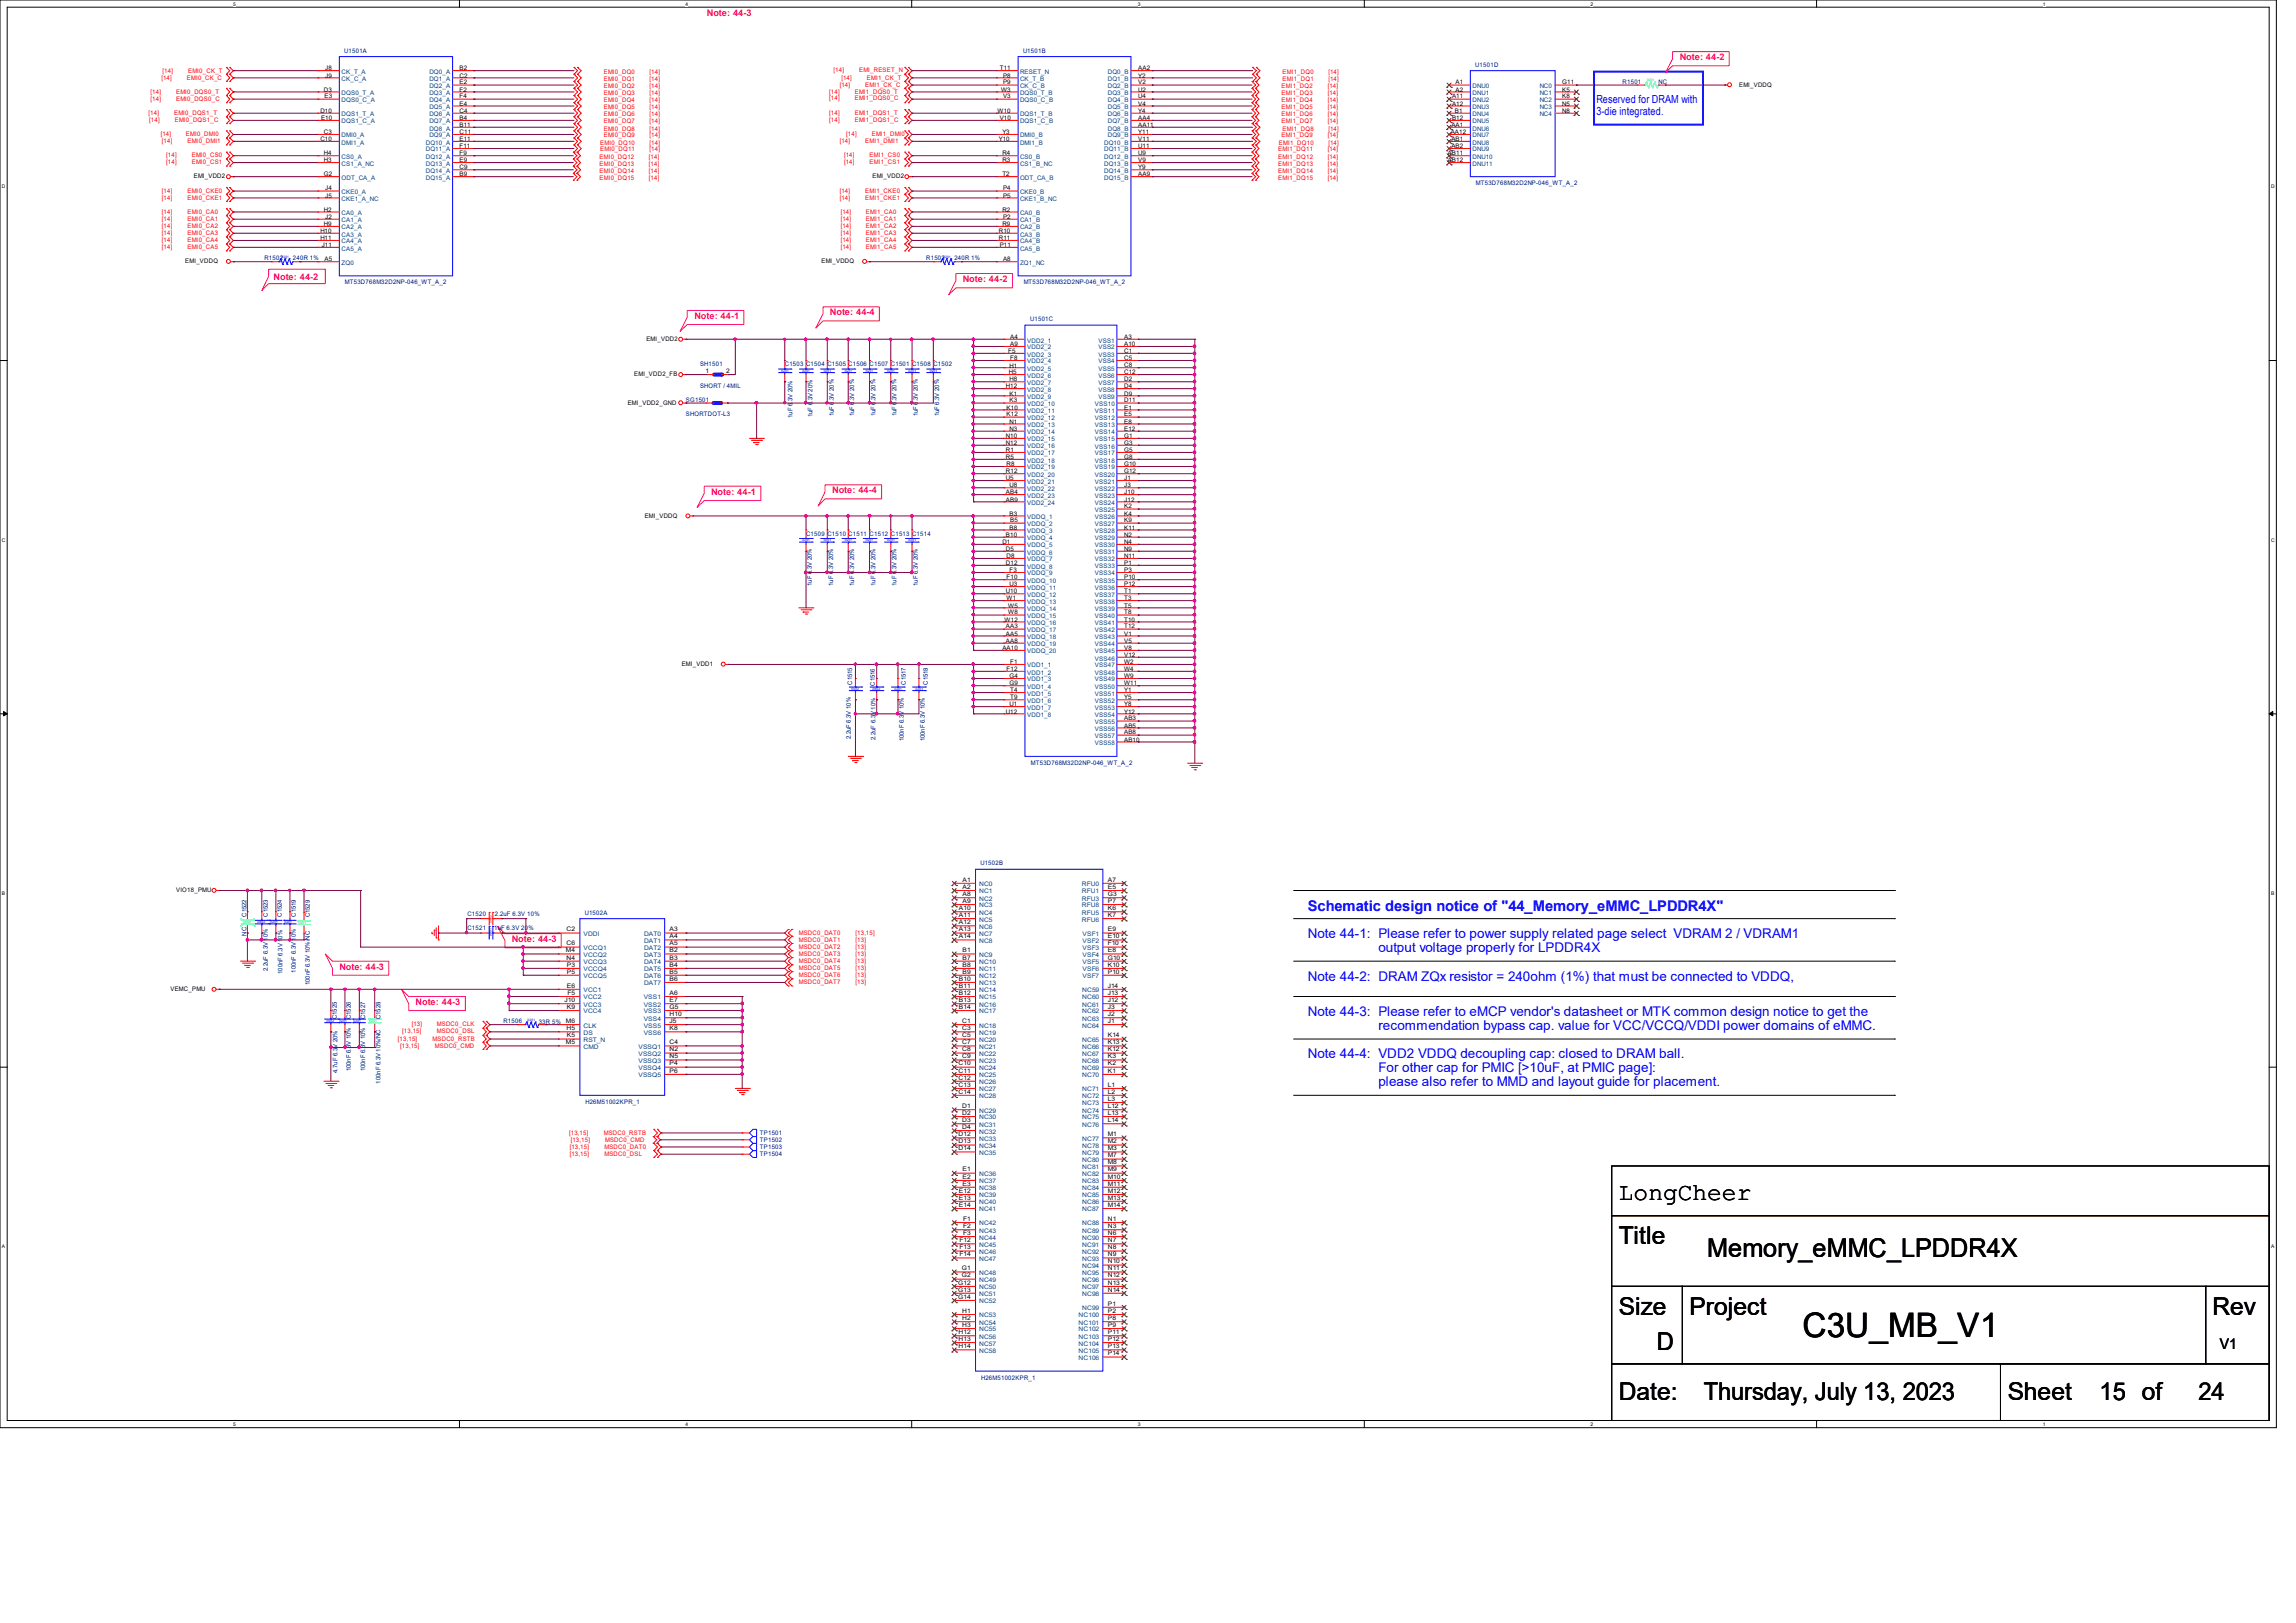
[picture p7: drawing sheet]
<svg xmlns="http://www.w3.org/2000/svg" width="297mm" height="210mm" viewBox="0 0 297 210" stroke-linecap="round" stroke-linejoin="round" font-family="sans-serif">
<defs><g id="words">
<text font-size="4.4" x="233.2" y="173.1">C3U_MB_V1</text>
<text font-size="3.3" x="220.9" y="162.6">Memory_eMMC_LPDDR4X</text>
<g font-size="3.2">
<text x="209.4" y="155.2">LongCheer</text>
<text x="209.4" y="161">Title</text>
<text x="209.4" y="170.2">Size</text>
<text x="218.6" y="170.2">Project</text>
<text x="286.2" y="170.2">Rev</text>
<text x="214.3" y="174.8">D</text>
<text x="209.4" y="181.1">Date:</text>
<text x="220.4" y="181.1">Thursday, July 13, 2023</text>
<text x="259.7" y="181.1">Sheet</text>
<text x="271.6" y="181.1">15 of</text>
<text x="284.4" y="181.1">24</text>
</g>
<text font-size="1.9" fill="#00f" x="169.2" y="117.9">Schematic design notice of &quot;44_Memory_eMMC_LPDDR4X&quot;</text>
<text font-size="1.9" x="287.2" y="174.5">V1</text>
<g font-size="1.7" fill="#00f">
<text x="169.2" y="121.4">Note 44-1: Please refer to power supply related page select VDRAM 2 / VDRAM1</text>
<text x="178.3" y="123.2">output voltage properly for LPDDR4X</text>
<text x="169.2" y="131.5">Note 44-3: Please refer to eMCP vendor's datasheet or MTK common design notice to get the</text>
<text x="169.2" y="126.9">Note 44-2: DRAM ZQx resistor = 240ohm (1%) that must be connected to VDDQ,</text>
<text x="169.2" y="136.9">Note 44-4: VDD2 VDDQ decoupling cap: closed to DRAM ball.</text>
<text x="178.3" y="133.3">recommendation bypass cap. value for VCC/VCCQ/VDDI power domains of eMMC.</text>
<text x="178.3" y="138.7">For other cap for PMIC [&gt;10uF, at PMIC page]:</text>
<text x="178.3" y="140.5">please also refer to MMD and layout guide for placement.</text>
</g>
<g font-size="1.4" fill="#00f">
<text x="206.5" y="13.3">Reserved for DRAM with</text>
<text x="206.5" y="14.8">3-die integrated.</text>
</g>
<g font-size="1.2" fill="#ff0080">
<text x="91.4" y="2">Note: 44-3</text>
<text x="217.3" y="7.8">Note: 44-2</text>
<text x="35.4" y="36.2">Note: 44-2</text>
<text x="89.8" y="41.3">Note: 44-1</text>
<text x="107.4" y="40.8">Note: 44-4</text>
<text x="124.5" y="36.5">Note: 44-2</text>
<text x="92" y="64">Note: 44-1</text>
<text x="107.7" y="63.8">Note: 44-4</text>
<text x="43.9" y="125.5">Note: 44-3</text>
<text x="66.2" y="121.9">Note: 44-3</text>
<text x="53.8" y="130">Note: 44-3</text>
</g>
<g font-size=".8" fill="#f00">
<text x="20.9" y="10.4">[14]</text>
<text x="21" y="9.5">[14]</text>
<text x="24.2" y="10.4">EMI0_CK_C</text>
<text x="24.3" y="9.5">EMI0_CK_T</text>
<text x="78.1" y="9.6">EMI0_DQ0</text>
<text x="78.1" y="10.5">EMI0_DQ1</text>
<text x="78.1" y="11.4">EMI0_DQ2</text>
<text x="84" y="9.6">[14]</text>
<text x="84" y="10.5">[14]</text>
<text x="84" y="11.4">[14]</text>
<text x="107.8" y="9.3">[14]</text>
<text x="108.6" y="11.3">[14]</text>
<text x="108.8" y="10.4">[14]</text>
<text x="111.1" y="9.3">EMI_RESET_N</text>
<text x="111.9" y="11.3">EMI1_CK_C</text>
<text x="112.1" y="10.4">EMI1_CK_T</text>
<text x="165.8" y="11.4">EMI1_DQ2</text>
<text x="165.9" y="9.6">EMI1_DQ0</text>
<text x="165.9" y="10.5">EMI1_DQ1</text>
<text x="171.8" y="11.4">[14]</text>
<text x="171.8" y="9.6">[14]</text>
<text x="171.8" y="10.5">[14]</text>
<text x="19.2" y="14.9">[14]</text>
<text x="19.3" y="15.8">[14]</text>
<text x="19.5" y="12.1">[14]</text>
<text x="19.5" y="13">[14]</text>
<text x="20.8" y="17.6">[14]</text>
<text x="22.5" y="14.9">EMI0_DQS1_T</text>
<text x="22.6" y="15.8">EMI0_DQS1_C</text>
<text x="22.8" y="12.1">EMI0_DQS0_T</text>
<text x="22.8" y="13">EMI0_DQS0_C</text>
<text x="24" y="17.6">EMI0_DMI0</text>
<text x="78.1" y="12.3">EMI0_DQ3</text>
<text x="78.1" y="13.2">EMI0_DQ4</text>
<text x="78.1" y="14.1">EMI0_DQ5</text>
<text x="78.1" y="15">EMI0_DQ6</text>
<text x="78.1" y="16">EMI0_DQ7</text>
<text x="78.1" y="16.9">EMI0_DQ8</text>
<text x="78.1" y="17.8">EMI0_DQ9</text>
<text x="84" y="12.3">[14]</text>
<text x="84" y="13.2">[14]</text>
<text x="84" y="14.1">[14]</text>
<text x="84" y="15">[14]</text>
<text x="84" y="16">[14]</text>
<text x="84" y="16.9">[14]</text>
<text x="84" y="17.8">[14]</text>
<text x="107.3" y="12.1">[14]</text>
<text x="107.3" y="13">[14]</text>
<text x="107.3" y="14.9">[14]</text>
<text x="107.3" y="15.8">[14]</text>
<text x="109.5" y="17.6">[14]</text>
<text x="110.6" y="12.1">EMI1_DQS0_T</text>
<text x="110.6" y="13">EMI1_DQS0_C</text>
<text x="110.6" y="14.9">EMI1_DQS1_T</text>
<text x="110.6" y="15.8">EMI1_DQS1_C</text>
<text x="112.8" y="17.6">EMI1_DMI0</text>
<text x="165.8" y="12.3">EMI1_DQ3</text>
<text x="165.8" y="13.2">EMI1_DQ4</text>
<text x="165.8" y="14.1">EMI1_DQ5</text>
<text x="165.8" y="15">EMI1_DQ6</text>
<text x="165.8" y="16">EMI1_DQ7</text>
<text x="165.8" y="17.8">EMI1_DQ9</text>
<text x="165.9" y="16.9">EMI1_DQ8</text>
<text x="171.8" y="12.3">[14]</text>
<text x="171.8" y="13.2">[14]</text>
<text x="171.8" y="14.1">[14]</text>
<text x="171.8" y="15">[14]</text>
<text x="171.8" y="16">[14]</text>
<text x="171.8" y="17.8">[14]</text>
<text x="171.8" y="16.9">[14]</text>
<text x="21" y="18.5">[14]</text>
<text x="21.5" y="20.4">[14]</text>
<text x="21.5" y="21.3">[14]</text>
<text x="24.3" y="18.5">EMI0_DMI1</text>
<text x="24.8" y="20.4">EMI0_CS0</text>
<text x="24.8" y="21.3">EMI0_CS1</text>
<text x="77.6" y="20.5">EMI0_DQ12</text>
<text x="77.6" y="21.5">EMI0_DQ13</text>
<text x="77.6" y="22.4">EMI0_DQ14</text>
<text x="77.6" y="23.3">EMI0_DQ15</text>
<text x="77.6" y="18.7">EMI0_DQ10</text>
<text x="77.6" y="19.6">EMI0_DQ11</text>
<text x="84" y="20.5">[14]</text>
<text x="84" y="21.5">[14]</text>
<text x="84" y="22.4">[14]</text>
<text x="84" y="23.3">[14]</text>
<text x="84" y="18.7">[14]</text>
<text x="84" y="19.6">[14]</text>
<text x="108.6" y="18.5">[14]</text>
<text x="109.2" y="20.4">[14]</text>
<text x="109.2" y="21.3">[14]</text>
<text x="111.9" y="18.5">EMI1_DMI1</text>
<text x="112.5" y="20.4">EMI1_CS0</text>
<text x="112.5" y="21.3">EMI1_CS1</text>
<text x="165.4" y="19.6">EMI1_DQ11</text>
<text x="165.4" y="20.5">EMI1_DQ12</text>
<text x="165.4" y="21.5">EMI1_DQ13</text>
<text x="165.4" y="22.4">EMI1_DQ14</text>
<text x="165.4" y="23.3">EMI1_DQ15</text>
<text x="165.4" y="18.7">EMI1_DQ10</text>
<text x="171.8" y="19.6">[14]</text>
<text x="171.8" y="20.5">[14]</text>
<text x="171.8" y="21.5">[14]</text>
<text x="171.8" y="22.4">[14]</text>
<text x="171.8" y="23.3">[14]</text>
<text x="171.8" y="18.7">[14]</text>
<text x="21" y="24.9">[14]</text>
<text x="21" y="25.8">[14]</text>
<text x="21" y="27.6">[14]</text>
<text x="21" y="28.6">[14]</text>
<text x="21" y="29.5">[14]</text>
<text x="24.3" y="24.9">EMI0_CKE0</text>
<text x="24.3" y="25.8">EMI0_CKE1</text>
<text x="24.3" y="27.6">EMI0_CA0</text>
<text x="24.3" y="28.6">EMI0_CA1</text>
<text x="24.3" y="29.5">EMI0_CA2</text>
<text x="108.6" y="24.9">[14]</text>
<text x="108.6" y="25.8">[14]</text>
<text x="108.8" y="27.6">[14]</text>
<text x="108.8" y="28.6">[14]</text>
<text x="108.8" y="29.5">[14]</text>
<text x="111.9" y="24.9">EMI1_CKE0</text>
<text x="111.9" y="25.8">EMI1_CKE1</text>
<text x="112" y="27.6">EMI1_CA0</text>
<text x="112" y="28.6">EMI1_CA1</text>
<text x="112" y="29.5">EMI1_CA2</text>
<text x="21" y="30.4">[14]</text>
<text x="21" y="31.3">[14]</text>
<text x="21" y="32.2">[14]</text>
<text x="24.3" y="30.4">EMI0_CA3</text>
<text x="24.3" y="31.3">EMI0_CA4</text>
<text x="24.3" y="32.2">EMI0_CA5</text>
<text x="108.8" y="30.4">[14]</text>
<text x="108.8" y="31.3">[14]</text>
<text x="108.8" y="32.2">[14]</text>
<text x="112" y="30.4">EMI1_CA3</text>
<text x="112" y="31.3">EMI1_CA4</text>
<text x="112" y="32.2">EMI1_CA5</text>
<text x="103.3" y="120.9">MSDC0_DAT0</text>
<text x="103.3" y="121.8">MSDC0_DAT1</text>
<text x="103.3" y="122.8">MSDC0_DAT2</text>
<text x="103.3" y="123.7">MSDC0_DAT3</text>
<text x="103.3" y="124.6">MSDC0_DAT4</text>
<text x="103.3" y="125.5">MSDC0_DAT5</text>
<text x="110.7" y="120.9">[13,15]</text>
<text x="110.7" y="121.8">[13]</text>
<text x="110.7" y="122.8">[13]</text>
<text x="110.7" y="123.7">[13]</text>
<text x="110.7" y="124.6">[13]</text>
<text x="110.7" y="125.5">[13]</text>
<text x="103.3" y="126.4">MSDC0_DAT6</text>
<text x="103.3" y="127.3">MSDC0_DAT7</text>
<text x="110.7" y="126.4">[13]</text>
<text x="110.7" y="127.3">[13]</text>
<text x="51.5" y="134.7">[13,15]</text>
<text x="51.8" y="135.5">[13,15]</text>
<text x="52" y="133.7">[13,15]</text>
<text x="53.3" y="132.8">[13]</text>
<text x="56" y="134.7">MSDC0_RSTB</text>
<text x="56.3" y="135.5">MSDC0_CMD</text>
<text x="56.5" y="132.8">MSDC0_CLK</text>
<text x="56.5" y="133.7">MSDC0_DSL</text>
<text x="73.6" y="146.8">[13,15]</text>
<text x="73.7" y="148.6">[13,15]</text>
<text x="73.7" y="149.6">[13,15]</text>
<text x="73.8" y="147.7">[13,15]</text>
<text x="78.1" y="146.8">MSDC0_RSTB</text>
<text x="78.2" y="148.6">MSDC0_DAT0</text>
<text x="78.2" y="149.6">MSDC0_DSL</text>
<text x="78.3" y="147.7">MSDC0_CMD</text>
</g>
<g font-size=".8">
<text x="41.9" y="11.9">D3</text>
<text x="42.1" y="9.1">J8</text>
<text x="42.1" y="10">J9</text>
<text x="59.4" y="9.1">B2</text>
<text x="59.4" y="10">C2</text>
<text x="59.4" y="10.9">E2</text>
<text x="59.4" y="11.9">F2</text>
<text x="129.3" y="9.1">T11</text>
<text x="129.5" y="11.9">W3</text>
<text x="129.8" y="10">P8</text>
<text x="129.8" y="10.9">P9</text>
<text x="147.2" y="9.1">AA2</text>
<text x="147.2" y="10">Y2</text>
<text x="147.2" y="10.9">V2</text>
<text x="147.2" y="11.9">U2</text>
<text x="188.3" y="10.9">A1</text>
<text x="188.3" y="11.9">A2</text>
<text x="202.1" y="10.9">G11</text>
<text x="202.1" y="11.9">K5</text>
<text x="225" y="11.2">EMI_VDDQ</text>
<text x="41.4" y="14.6">D10</text>
<text x="41.5" y="15.5">E10</text>
<text x="41.9" y="17.3">C3</text>
<text x="42" y="12.7">E3</text>
<text x="59.4" y="12.7">F4</text>
<text x="59.4" y="13.7">E4</text>
<text x="59.4" y="14.6">C4</text>
<text x="59.4" y="15.5">B4</text>
<text x="59.4" y="16.4">B11</text>
<text x="59.4" y="17.3">C11</text>
<text x="129" y="14.6">W10</text>
<text x="129.3" y="15.5">V10</text>
<text x="129.7" y="17.3">Y3</text>
<text x="129.8" y="12.7">V3</text>
<text x="147.2" y="12.7">U4</text>
<text x="147.2" y="13.7">V4</text>
<text x="147.2" y="14.6">Y4</text>
<text x="147.2" y="15.5">AA4</text>
<text x="147.2" y="16.4">AA11</text>
<text x="147.2" y="17.3">Y11</text>
<text x="187.7" y="17.3">AA12</text>
<text x="187.7" y="16.4">AA1</text>
<text x="187.8" y="12.7">A11</text>
<text x="187.8" y="13.7">A12</text>
<text x="187.8" y="15.5">B12</text>
<text x="188.2" y="14.6">B1</text>
<text x="202.1" y="12.7">K8</text>
<text x="202.1" y="13.7">N5</text>
<text x="202.1" y="14.6">N8</text>
<text x="25.1" y="23.1">EMI_VDD2</text>
<text x="41.4" y="18.2">C10</text>
<text x="41.9" y="20.1">H4</text>
<text x="41.9" y="21">H3</text>
<text x="41.9" y="22.8">G2</text>
<text x="59.4" y="18.2">E11</text>
<text x="59.4" y="19.2">F11</text>
<text x="59.4" y="20.1">F9</text>
<text x="59.4" y="21">E9</text>
<text x="59.4" y="21.9">C9</text>
<text x="59.4" y="22.8">B9</text>
<text x="112.9" y="23.1">EMI_VDD2</text>
<text x="129.2" y="18.2">Y10</text>
<text x="129.7" y="20.1">R4</text>
<text x="129.7" y="21">R3</text>
<text x="129.7" y="22.8">T2</text>
<text x="147.2" y="18.2">V11</text>
<text x="147.2" y="19.2">U11</text>
<text x="147.2" y="20.1">U9</text>
<text x="147.2" y="21">V9</text>
<text x="147.2" y="21.9">Y9</text>
<text x="147.2" y="22.8">AA9</text>
<text x="187.3" y="20.1">AB11</text>
<text x="187.3" y="21">AB12</text>
<text x="187.7" y="18.2">AB1</text>
<text x="187.7" y="19.2">AB2</text>
<text x="41.9" y="27.4">H2</text>
<text x="41.9" y="29.2">H9</text>
<text x="42.1" y="24.6">J4</text>
<text x="42.1" y="25.6">J5</text>
<text x="42.1" y="28.3">J2</text>
<text x="129.7" y="27.4">R2</text>
<text x="129.7" y="29.2">R9</text>
<text x="129.8" y="24.6">P4</text>
<text x="129.8" y="25.6">P5</text>
<text x="129.8" y="28.3">P2</text>
<text x="24" y="34.1">EMI_VDDQ</text>
<text x="41.4" y="30.1">H10</text>
<text x="41.4" y="31">H11</text>
<text x="41.6" y="32">J11</text>
<text x="42" y="33.8">A5</text>
<text x="106.3" y="34.1">EMI_VDDQ</text>
<text x="129.2" y="30.1">R10</text>
<text x="129.2" y="31">R11</text>
<text x="129.3" y="32">P11</text>
<text x="129.8" y="33.8">A8</text>
<text x="83.6" y="44.1">EMI_VDD2</text>
<text x="130.4" y="45.7">F5</text>
<text x="130.6" y="47.6">H1</text>
<text x="130.7" y="43.9">A4</text>
<text x="130.7" y="44.7">A9</text>
<text x="130.7" y="46.6">F8</text>
<text x="145.4" y="43.9">A3</text>
<text x="145.4" y="44.7">A10</text>
<text x="145.4" y="45.7">C1</text>
<text x="145.4" y="46.6">C5</text>
<text x="145.4" y="47.5">C8</text>
<text x="81.2" y="52.4">EMI_VDD2_GND</text>
<text x="82" y="48.7">EMI_VDD2_FB</text>
<text x="91.3" y="48.3">1</text>
<text x="93.9" y="48.3">2</text>
<text x="130.1" y="50.2">H12</text>
<text x="130.2" y="53">K10</text>
<text x="130.2" y="53.9">K12</text>
<text x="130.5" y="48.4">H5</text>
<text x="130.6" y="49.3">H8</text>
<text x="130.6" y="51.2">K1</text>
<text x="130.6" y="52.1">K3</text>
<text x="145.4" y="48.4">C12</text>
<text x="145.4" y="49.3">D2</text>
<text x="145.4" y="50.2">D4</text>
<text x="145.4" y="51.2">D9</text>
<text x="145.4" y="52.1">D11</text>
<text x="145.4" y="53">E1</text>
<text x="145.4" y="53.9">E5</text>
<text x="130.1" y="56.6">N10</text>
<text x="130.1" y="57.6">N12</text>
<text x="130.1" y="58.5">R1</text>
<text x="130.1" y="59.4">R5</text>
<text x="130.6" y="54.8">N1</text>
<text x="130.6" y="55.8">N3</text>
<text x="145.4" y="54.8">E8</text>
<text x="145.4" y="55.8">E12</text>
<text x="145.4" y="56.6">G1</text>
<text x="145.4" y="57.6">G3</text>
<text x="145.4" y="58.5">G5</text>
<text x="145.4" y="59.4">G8</text>
<text x="130.1" y="61.2">R12</text>
<text x="130.1" y="62.1">U5</text>
<text x="130.1" y="64">AB4</text>
<text x="130.1" y="64.9">AB9</text>
<text x="130.2" y="60.3">R8</text>
<text x="130.6" y="63">U8</text>
<text x="145.4" y="60.3">G10</text>
<text x="145.4" y="61.2">G12</text>
<text x="145.4" y="62.1">J1</text>
<text x="145.4" y="63">J3</text>
<text x="145.4" y="64">J10</text>
<text x="145.4" y="64.9">J12</text>
<text x="145.4" y="65.8">K2</text>
<text x="83.4" y="67">EMI_VDDQ</text>
<text x="129.7" y="70.4">D1</text>
<text x="130.1" y="69.5">B10</text>
<text x="130.1" y="71.3">D5</text>
<text x="130.6" y="66.7">B3</text>
<text x="130.6" y="68.5">B8</text>
<text x="130.7" y="67.6">B5</text>
<text x="145.4" y="66.7">K4</text>
<text x="145.4" y="67.6">K9</text>
<text x="145.4" y="68.5">K11</text>
<text x="145.4" y="69.5">N2</text>
<text x="145.4" y="70.4">N4</text>
<text x="145.4" y="71.3">N9</text>
<text x="130.1" y="73.1">D12</text>
<text x="130.1" y="76.8">U10</text>
<text x="130.2" y="72.2">D8</text>
<text x="130.2" y="74.9">F10</text>
<text x="130.2" y="77.7">W1</text>
<text x="130.6" y="74">F3</text>
<text x="130.6" y="75.9">U3</text>
<text x="145.4" y="72.2">N11</text>
<text x="145.4" y="73.1">P1</text>
<text x="145.4" y="74">P3</text>
<text x="145.4" y="74.9">P10</text>
<text x="145.4" y="75.9">P12</text>
<text x="145.4" y="76.8">T1</text>
<text x="145.4" y="77.7">T3</text>
<text x="130" y="80.4">W12</text>
<text x="130.1" y="81.3">AA3</text>
<text x="130.1" y="82.3">AA5</text>
<text x="130.1" y="83.2">AA8</text>
<text x="130.4" y="78.6">W5</text>
<text x="130.4" y="79.5">W8</text>
<text x="145.4" y="78.6">T5</text>
<text x="145.4" y="79.5">T8</text>
<text x="145.4" y="80.4">T10</text>
<text x="145.4" y="81.3">T12</text>
<text x="145.4" y="82.3">V1</text>
<text x="145.4" y="83.2">V5</text>
<text x="88.2" y="86.2">EMI_VDD1</text>
<text x="129.7" y="84.1">AA10</text>
<text x="130.2" y="86.8">F12</text>
<text x="130.6" y="87.8">G4</text>
<text x="130.6" y="88.6">G9</text>
<text x="130.7" y="85.9">F1</text>
<text x="130.7" y="89.6">T4</text>
<text x="145.4" y="84.1">V8</text>
<text x="145.4" y="85">V12</text>
<text x="145.4" y="85.9">W2</text>
<text x="145.4" y="86.8">W4</text>
<text x="145.4" y="87.8">W9</text>
<text x="145.4" y="88.6">W11</text>
<text x="145.4" y="89.6">Y1</text>
<text x="130.1" y="92.3">U12</text>
<text x="130.6" y="91.4">U1</text>
<text x="130.7" y="90.5">T9</text>
<text x="145.4" y="90.5">Y5</text>
<text x="145.4" y="91.4">Y8</text>
<text x="145.4" y="92.3">Y12</text>
<text x="145.4" y="93.2">AB3</text>
<text x="145.4" y="94.1">AB5</text>
<text x="145.4" y="95">AB8</text>
<text x="145.4" y="96">AB10</text>
<text x="22.8" y="115.4">VIO18_PMU</text>
<text x="124" y="117.8">A10</text>
<text x="124" y="118.7">A11</text>
<text x="124" y="119.6">A12</text>
<text x="124.5" y="114.1">A1</text>
<text x="124.5" y="115">A2</text>
<text x="124.5" y="115.9">A8</text>
<text x="124.5" y="116.8">A9</text>
<text x="143.3" y="114.1">A7</text>
<text x="143.3" y="115">E5</text>
<text x="143.3" y="115.9">G3</text>
<text x="143.3" y="117.8">K6</text>
<text x="143.3" y="118.7">K7</text>
<text x="143.3" y="116.8">P7</text>
<text x="73.2" y="123.2">M4</text>
<text x="73.3" y="120.5">C2</text>
<text x="73.3" y="122.3">C6</text>
<text x="73.3" y="124.2">N4</text>
<text x="73.3" y="125.1">P3</text>
<text x="73.3" y="126">P5</text>
<text x="86.6" y="120.5">A3</text>
<text x="86.6" y="121.4">A4</text>
<text x="86.6" y="122.3">A5</text>
<text x="86.6" y="123.2">B2</text>
<text x="86.6" y="124.2">B3</text>
<text x="86.6" y="125.1">B4</text>
<text x="86.6" y="126">B5</text>
<text x="124" y="120.5">A13</text>
<text x="124" y="121.4">A14</text>
<text x="124.5" y="123.2">B1</text>
<text x="124.5" y="124.2">B7</text>
<text x="124.5" y="125.1">B8</text>
<text x="124.5" y="126">B9</text>
<text x="143.3" y="123.2">E8</text>
<text x="143.3" y="124.2">G10</text>
<text x="143.3" y="125.1">K10</text>
<text x="143.3" y="126">P10</text>
<text x="143.3" y="120.5">E9</text>
<text x="143.3" y="121.4">E10</text>
<text x="143.3" y="122.3">F10</text>
<text x="22.1" y="128.2">VEMC_PMU</text>
<text x="73" y="129.7">J10</text>
<text x="73.3" y="127.8">E6</text>
<text x="73.3" y="130.6">K9</text>
<text x="73.4" y="128.7">F5</text>
<text x="86.6" y="126.9">B6</text>
<text x="86.6" y="128.7">A6</text>
<text x="86.6" y="129.7">E7</text>
<text x="86.6" y="130.6">G5</text>
<text x="86.6" y="131.5">H10</text>
<text x="124" y="126.9">B10</text>
<text x="124" y="127.8">B11</text>
<text x="124" y="128.7">B12</text>
<text x="124" y="129.7">B13</text>
<text x="124" y="130.6">B14</text>
<text x="143.3" y="127.8">J14</text>
<text x="143.3" y="128.7">J13</text>
<text x="143.3" y="129.7">J12</text>
<text x="143.3" y="130.6">J3</text>
<text x="143.3" y="131.5">J2</text>
<text x="73.2" y="132.4">M6</text>
<text x="73.2" y="135.1">M5</text>
<text x="73.3" y="133.3">H5</text>
<text x="73.3" y="134.2">K5</text>
<text x="86.6" y="132.4">J5</text>
<text x="86.6" y="133.3">K8</text>
<text x="86.6" y="135.1">C4</text>
<text x="86.6" y="136.1">N2</text>
<text x="86.6" y="136.9">N5</text>
<text x="86.6" y="137.9">P4</text>
<text x="124" y="137.9">C10</text>
<text x="124.5" y="132.4">C1</text>
<text x="124.5" y="133.3">C3</text>
<text x="124.5" y="134.2">C5</text>
<text x="124.5" y="135.1">C7</text>
<text x="124.5" y="136.1">C8</text>
<text x="124.5" y="136.9">C9</text>
<text x="143.3" y="132.4">J1</text>
<text x="143.3" y="134.2">K14</text>
<text x="143.3" y="135.1">K13</text>
<text x="143.3" y="136.1">K12</text>
<text x="143.3" y="136.9">K3</text>
<text x="143.3" y="137.9">K2</text>
<text x="86.6" y="138.8">P6</text>
<text x="124" y="138.8">C11</text>
<text x="124" y="139.7">C12</text>
<text x="124" y="140.6">C13</text>
<text x="124" y="141.5">C14</text>
<text x="124.5" y="143.4">D1</text>
<text x="143.3" y="138.8">K1</text>
<text x="143.3" y="140.6">L1</text>
<text x="143.3" y="141.5">L2</text>
<text x="143.3" y="142.4">L3</text>
<text x="143.3" y="143.4">L12</text>
<text x="124" y="147">D12</text>
<text x="124" y="147.9">D13</text>
<text x="124" y="148.8">D14</text>
<text x="124.5" y="144.3">D2</text>
<text x="124.5" y="145.2">D3</text>
<text x="124.5" y="146.1">D4</text>
<text x="143.3" y="144.3">L13</text>
<text x="143.3" y="145.2">L14</text>
<text x="143.3" y="147">M1</text>
<text x="143.3" y="147.9">M2</text>
<text x="143.3" y="148.8">M3</text>
<text x="143.3" y="149.8">M7</text>
<text x="124" y="154.3">E12</text>
<text x="124" y="155.2">E13</text>
<text x="124.5" y="151.6">E1</text>
<text x="124.5" y="152.5">E2</text>
<text x="124.5" y="153.4">E3</text>
<text x="143.3" y="150.7">M8</text>
<text x="143.3" y="151.6">M9</text>
<text x="143.3" y="152.5">M10</text>
<text x="143.3" y="153.4">M11</text>
<text x="143.3" y="154.3">M12</text>
<text x="143.3" y="155.2">M13</text>
<text x="124" y="156.2">E14</text>
<text x="124.1" y="160.7">F12</text>
<text x="124.1" y="161.7">F13</text>
<text x="124.6" y="158">F1</text>
<text x="124.6" y="158.9">F2</text>
<text x="124.6" y="159.8">F3</text>
<text x="143.3" y="156.2">M14</text>
<text x="143.3" y="158">N1</text>
<text x="143.3" y="158.9">N3</text>
<text x="143.3" y="159.8">N6</text>
<text x="143.3" y="160.7">N7</text>
<text x="143.3" y="161.7">N8</text>
<text x="124" y="166.2">G12</text>
<text x="124" y="167.1">G13</text>
<text x="124.1" y="162.6">F14</text>
<text x="124.4" y="164.4">G1</text>
<text x="124.4" y="165.3">G2</text>
<text x="143.3" y="162.6">N9</text>
<text x="143.3" y="163.5">N10</text>
<text x="143.3" y="164.4">N11</text>
<text x="143.3" y="165.3">N12</text>
<text x="143.3" y="166.2">N13</text>
<text x="143.3" y="167.1">N14</text>
<text x="124" y="168.1">G14</text>
<text x="124" y="172.6">H12</text>
<text x="124" y="173.5">H13</text>
<text x="124.5" y="169.9">H1</text>
<text x="124.5" y="170.8">H2</text>
<text x="124.5" y="171.7">H3</text>
<text x="143.3" y="168.9">P1</text>
<text x="143.3" y="169.9">P2</text>
<text x="143.3" y="170.8">P8</text>
<text x="143.3" y="171.7">P9</text>
<text x="143.3" y="172.6">P11</text>
<text x="143.3" y="173.5">P12</text>
<text x="124" y="174.4">H14</text>
<text x="143.3" y="174.4">P13</text>
<text x="143.3" y="175.4">P14</text>
</g>
<g font-size=".8" fill="#004080">
<text x="44.2" y="9.6">CK_T_A</text>
<text x="44.2" y="10.5">CK_C_A</text>
<text x="55.5" y="9.6">DQ0_A</text>
<text x="55.5" y="10.5">DQ1_A</text>
<text x="55.5" y="11.4">DQ2_A</text>
<text x="132" y="10.5">CK_T_B</text>
<text x="132" y="11.4">CK_C_B</text>
<text x="132" y="9.6">RESET_N</text>
<text x="143.3" y="9.6">DQ0_B</text>
<text x="143.3" y="10.5">DQ1_B</text>
<text x="143.3" y="11.4">DQ2_B</text>
<text x="190.5" y="11.4">DNU0</text>
<text x="199.2" y="11.4">NC0</text>
<text x="44.2" y="12.3">DQS0_T_A</text>
<text x="44.2" y="13.2">DQS0_C_A</text>
<text x="44.2" y="15">DQS1_T_A</text>
<text x="44.2" y="16">DQS1_C_A</text>
<text x="44.2" y="17.8">DMI0_A</text>
<text x="55.5" y="12.3">DQ3_A</text>
<text x="55.5" y="13.2">DQ4_A</text>
<text x="55.5" y="14.1">DQ5_A</text>
<text x="55.5" y="15">DQ6_A</text>
<text x="55.5" y="16">DQ7_A</text>
<text x="55.5" y="16.9">DQ8_A</text>
<text x="55.5" y="17.8">DQ9_A</text>
<text x="132" y="12.3">DQS0_T_B</text>
<text x="132" y="13.2">DQS0_C_B</text>
<text x="132" y="15">DQS1_T_B</text>
<text x="132" y="16">DQS1_C_B</text>
<text x="132" y="17.8">DMI0_B</text>
<text x="143.3" y="12.3">DQ3_B</text>
<text x="143.3" y="13.2">DQ4_B</text>
<text x="143.3" y="14.1">DQ5_B</text>
<text x="143.3" y="15">DQ6_B</text>
<text x="143.3" y="16">DQ7_B</text>
<text x="143.3" y="16.9">DQ8_B</text>
<text x="143.3" y="17.8">DQ9_B</text>
<text x="190.5" y="12.3">DNU1</text>
<text x="190.5" y="13.2">DNU2</text>
<text x="190.5" y="14.1">DNU3</text>
<text x="190.5" y="15">DNU4</text>
<text x="190.5" y="16">DNU5</text>
<text x="190.5" y="16.9">DNU6</text>
<text x="190.5" y="17.8">DNU7</text>
<text x="199.2" y="12.3">NC1</text>
<text x="199.2" y="13.2">NC2</text>
<text x="199.2" y="14.1">NC3</text>
<text x="199.2" y="15">NC4</text>
<text x="44.2" y="18.7">DMI1_A</text>
<text x="44.2" y="20.5">CS0_A</text>
<text x="44.2" y="21.5">CS1_A_NC</text>
<text x="44.2" y="23.3">ODT_CA_A</text>
<text x="55.1" y="18.7">DQ10_A</text>
<text x="55.1" y="19.6">DQ11_A</text>
<text x="55.1" y="20.5">DQ12_A</text>
<text x="55.1" y="21.5">DQ13_A</text>
<text x="55.1" y="22.4">DQ14_A</text>
<text x="55.1" y="23.3">DQ15_A</text>
<text x="132" y="18.7">DMI1_B</text>
<text x="132" y="20.5">CS0_B</text>
<text x="132" y="21.5">CS1_B_NC</text>
<text x="132" y="23.3">ODT_CA_B</text>
<text x="142.8" y="18.7">DQ10_B</text>
<text x="142.8" y="19.6">DQ11_B</text>
<text x="142.8" y="20.5">DQ12_B</text>
<text x="142.8" y="21.5">DQ13_B</text>
<text x="142.8" y="22.4">DQ14_B</text>
<text x="142.8" y="23.3">DQ15_B</text>
<text x="190.5" y="18.7">DNU8</text>
<text x="190.5" y="19.6">DNU9</text>
<text x="190.5" y="20.5">DNU10</text>
<text x="190.5" y="21.5">DNU11</text>
<text x="44.2" y="25.1">CKE0_A</text>
<text x="44.2" y="26">CKE1_A_NC</text>
<text x="44.2" y="27.9">CA0_A</text>
<text x="44.2" y="28.7">CA1_A</text>
<text x="44.2" y="29.7">CA2_A</text>
<text x="132" y="25.1">CKE0_B</text>
<text x="132" y="26">CKE1_B_NC</text>
<text x="132" y="27.9">CA0_B</text>
<text x="132" y="28.7">CA1_B</text>
<text x="132" y="29.7">CA2_B</text>
<text x="44.2" y="30.6">CA3_A</text>
<text x="44.2" y="31.5">CA4_A</text>
<text x="44.2" y="32.4">CA5_A</text>
<text x="44.2" y="34.2">ZQ0</text>
<text x="132" y="30.6">CA3_B</text>
<text x="132" y="31.5">CA4_B</text>
<text x="132" y="32.4">CA5_B</text>
<text x="132" y="34.2">ZQ1_NC</text>
<text x="132.9" y="44.3">VDD2_1</text>
<text x="132.9" y="45.2">VDD2_2</text>
<text x="132.9" y="46.1">VDD2_3</text>
<text x="132.9" y="47">VDD2_4</text>
<text x="132.9" y="48">VDD2_5</text>
<text x="142.1" y="44.3">VSS1</text>
<text x="142.1" y="45.2">VSS2</text>
<text x="142.1" y="46.1">VSS3</text>
<text x="142.1" y="47">VSS4</text>
<text x="142.1" y="48">VSS5</text>
<text x="132.9" y="48.9">VDD2_6</text>
<text x="132.9" y="49.8">VDD2_7</text>
<text x="132.9" y="50.7">VDD2_8</text>
<text x="132.9" y="51.6">VDD2_9</text>
<text x="132.9" y="52.5">VDD2_10</text>
<text x="132.9" y="53.5">VDD2_11</text>
<text x="141.6" y="52.5">VSS10</text>
<text x="141.6" y="53.5">VSS11</text>
<text x="142.1" y="48.9">VSS6</text>
<text x="142.1" y="49.8">VSS7</text>
<text x="142.1" y="50.7">VSS8</text>
<text x="142.1" y="51.6">VSS9</text>
<text x="132.9" y="54.4">VDD2_12</text>
<text x="132.9" y="55.3">VDD2_13</text>
<text x="132.9" y="56.2">VDD2_14</text>
<text x="132.9" y="57.1">VDD2_15</text>
<text x="132.9" y="57.9">VDD2_16</text>
<text x="132.9" y="58.9">VDD2_17</text>
<text x="132.9" y="59.9">VDD2_18</text>
<text x="141.6" y="54.4">VSS12</text>
<text x="141.6" y="55.3">VSS13</text>
<text x="141.6" y="56.2">VSS14</text>
<text x="141.6" y="57.1">VSS15</text>
<text x="141.6" y="58">VSS16</text>
<text x="141.6" y="58.9">VSS17</text>
<text x="141.6" y="59.9">VSS18</text>
<text x="132.9" y="60.7">VDD2_19</text>
<text x="132.9" y="61.7">VDD2_20</text>
<text x="132.9" y="62.6">VDD2_21</text>
<text x="132.9" y="63.5">VDD2_22</text>
<text x="132.9" y="64.4">VDD2_23</text>
<text x="132.9" y="65.3">VDD2_24</text>
<text x="141.6" y="60.7">VSS19</text>
<text x="141.6" y="61.7">VSS20</text>
<text x="141.6" y="62.6">VSS21</text>
<text x="141.6" y="63.5">VSS22</text>
<text x="141.6" y="64.4">VSS23</text>
<text x="141.6" y="65.3">VSS24</text>
<text x="132.9" y="67.2">VDDQ_1</text>
<text x="132.9" y="68.1">VDDQ_2</text>
<text x="132.9" y="69">VDDQ_3</text>
<text x="132.9" y="69.9">VDDQ_4</text>
<text x="132.9" y="70.8">VDDQ_5</text>
<text x="132.9" y="71.8">VDDQ_6</text>
<text x="141.6" y="66.3">VSS25</text>
<text x="141.6" y="67.2">VSS26</text>
<text x="141.6" y="68.1">VSS27</text>
<text x="141.6" y="69">VSS28</text>
<text x="141.6" y="69.9">VSS29</text>
<text x="141.6" y="70.8">VSS30</text>
<text x="141.6" y="71.6">VSS31</text>
<text x="132.9" y="72.6">VDDQ_7</text>
<text x="132.9" y="73.6">VDDQ_8</text>
<text x="132.9" y="74.5">VDDQ_9</text>
<text x="132.9" y="75.4">VDDQ_10</text>
<text x="132.9" y="76.3">VDDQ_11</text>
<text x="132.9" y="77.2">VDDQ_12</text>
<text x="141.6" y="72.6">VSS32</text>
<text x="141.6" y="73.5">VSS33</text>
<text x="141.6" y="74.5">VSS34</text>
<text x="141.6" y="75.4">VSS35</text>
<text x="141.6" y="76.3">VSS36</text>
<text x="141.6" y="77.2">VSS37</text>
<text x="132.9" y="78.1">VDDQ_13</text>
<text x="132.9" y="79">VDDQ_14</text>
<text x="132.9" y="80">VDDQ_15</text>
<text x="132.9" y="80.9">VDDQ_16</text>
<text x="132.9" y="81.8">VDDQ_17</text>
<text x="132.9" y="82.7">VDDQ_18</text>
<text x="132.9" y="83.6">VDDQ_19</text>
<text x="141.6" y="78.1">VSS38</text>
<text x="141.6" y="79">VSS39</text>
<text x="141.6" y="80">VSS40</text>
<text x="141.6" y="80.9">VSS41</text>
<text x="141.6" y="81.8">VSS42</text>
<text x="141.6" y="82.7">VSS43</text>
<text x="141.6" y="83.6">VSS44</text>
<text x="132.9" y="84.5">VDDQ_20</text>
<text x="132.9" y="86.4">VDD1_1</text>
<text x="132.9" y="87.3">VDD1_2</text>
<text x="132.9" y="88.2">VDD1_3</text>
<text x="132.9" y="89.1">VDD1_4</text>
<text x="141.6" y="84.5">VSS45</text>
<text x="141.6" y="85.5">VSS46</text>
<text x="141.6" y="86.4">VSS47</text>
<text x="141.6" y="87.3">VSS48</text>
<text x="141.6" y="88.2">VSS49</text>
<text x="141.6" y="89.1">VSS50</text>
<text x="132.9" y="90">VDD1_5</text>
<text x="132.9" y="90.9">VDD1_6</text>
<text x="132.9" y="91.9">VDD1_7</text>
<text x="132.9" y="92.8">VDD1_8</text>
<text x="141.6" y="90">VSS51</text>
<text x="141.6" y="90.9">VSS52</text>
<text x="141.6" y="91.9">VSS53</text>
<text x="141.6" y="92.8">VSS54</text>
<text x="141.6" y="93.7">VSS55</text>
<text x="141.6" y="94.6">VSS56</text>
<text x="141.6" y="95.5">VSS57</text>
<text x="141.6" y="96.4">VSS58</text>
<text x="126.7" y="114.7">NC0</text>
<text x="126.7" y="115.6">NC1</text>
<text x="126.7" y="116.5">NC2</text>
<text x="126.7" y="117.4">NC3</text>
<text x="126.7" y="118.4">NC4</text>
<text x="126.7" y="119.2">NC5</text>
<text x="140" y="114.7">RFU0</text>
<text x="140" y="115.6">RFU1</text>
<text x="140" y="116.5">RFU3</text>
<text x="140" y="118.4">RFU5</text>
<text x="140" y="119.2">RFU6</text>
<text x="140" y="117.4">RFU8</text>
<text x="75.5" y="121.1">VDDI</text>
<text x="75.5" y="122.9">VCCQ1</text>
<text x="75.5" y="123.8">VCCQ2</text>
<text x="75.5" y="124.8">VCCQ3</text>
<text x="75.5" y="125.7">VCCQ4</text>
<text x="83.3" y="121.1">DAT0</text>
<text x="83.3" y="122">DAT1</text>
<text x="83.3" y="122.9">DAT2</text>
<text x="83.3" y="123.8">DAT3</text>
<text x="83.3" y="124.8">DAT4</text>
<text x="83.3" y="125.7">DAT5</text>
<text x="126.7" y="120.2">NC6</text>
<text x="126.7" y="121.1">NC7</text>
<text x="126.7" y="122">NC8</text>
<text x="126.7" y="123.8">NC9</text>
<text x="126.7" y="124.8">NC10</text>
<text x="126.7" y="125.7">NC11</text>
<text x="140" y="123.8">VSF4</text>
<text x="140" y="124.8">VSF5</text>
<text x="140" y="125.7">VSF6</text>
<text x="140" y="121.1">VSF1</text>
<text x="140" y="122">VSF2</text>
<text x="140" y="122.9">VSF3</text>
<text x="75.5" y="126.6">VCCQ5</text>
<text x="75.5" y="128.4">VCC1</text>
<text x="75.5" y="129.3">VCC2</text>
<text x="75.5" y="130.3">VCC3</text>
<text x="75.5" y="131.1">VCC4</text>
<text x="83.3" y="129.3">VSS1</text>
<text x="83.3" y="130.3">VSS2</text>
<text x="83.3" y="131.1">VSS3</text>
<text x="83.3" y="126.6">DAT6</text>
<text x="83.3" y="127.5">DAT7</text>
<text x="126.7" y="126.6">NC12</text>
<text x="126.7" y="127.5">NC13</text>
<text x="126.7" y="128.4">NC14</text>
<text x="126.7" y="129.3">NC15</text>
<text x="126.7" y="130.3">NC16</text>
<text x="126.7" y="131.1">NC17</text>
<text x="140" y="128.4">NC59</text>
<text x="140" y="129.3">NC60</text>
<text x="140" y="130.3">NC61</text>
<text x="140" y="131.1">NC62</text>
<text x="140" y="126.6">VSF7</text>
<text x="75.5" y="133">CLK</text>
<text x="75.5" y="133.9">DS</text>
<text x="75.5" y="134.8">RST_N</text>
<text x="75.5" y="135.7">CMD</text>
<text x="82.6" y="135.7">VSSQ1</text>
<text x="82.6" y="136.6">VSSQ2</text>
<text x="82.6" y="137.5">VSSQ3</text>
<text x="83.3" y="132.1">VSS4</text>
<text x="83.3" y="133">VSS5</text>
<text x="83.3" y="133.9">VSS6</text>
<text x="126.7" y="133">NC18</text>
<text x="126.7" y="133.9">NC19</text>
<text x="126.7" y="134.8">NC20</text>
<text x="126.7" y="135.7">NC21</text>
<text x="126.7" y="136.6">NC22</text>
<text x="126.7" y="137.5">NC23</text>
<text x="140" y="132.1">NC63</text>
<text x="140" y="133">NC64</text>
<text x="140" y="134.8">NC65</text>
<text x="140" y="135.7">NC66</text>
<text x="140" y="136.6">NC67</text>
<text x="140" y="137.5">NC68</text>
<text x="82.6" y="138.5">VSSQ4</text>
<text x="82.6" y="139.4">VSSQ5</text>
<text x="126.7" y="138.5">NC24</text>
<text x="126.7" y="139.4">NC25</text>
<text x="126.7" y="140.3">NC26</text>
<text x="126.7" y="141.2">NC27</text>
<text x="126.7" y="142.1">NC28</text>
<text x="126.7" y="144">NC29</text>
<text x="140" y="138.5">NC69</text>
<text x="140" y="139.4">NC70</text>
<text x="140" y="141.2">NC71</text>
<text x="140" y="142.1">NC72</text>
<text x="140" y="143">NC73</text>
<text x="140" y="144">NC74</text>
<text x="126.7" y="144.9">NC30</text>
<text x="126.7" y="145.8">NC31</text>
<text x="126.7" y="146.7">NC32</text>
<text x="126.7" y="147.6">NC33</text>
<text x="126.7" y="148.5">NC34</text>
<text x="126.7" y="149.4">NC35</text>
<text x="140" y="144.9">NC75</text>
<text x="140" y="145.8">NC76</text>
<text x="140" y="147.6">NC77</text>
<text x="140" y="148.5">NC78</text>
<text x="140" y="149.4">NC79</text>
<text x="126.7" y="152.2">NC36</text>
<text x="126.7" y="153.1">NC37</text>
<text x="126.7" y="154">NC38</text>
<text x="126.7" y="154.9">NC39</text>
<text x="126.7" y="155.8">NC40</text>
<text x="140" y="150.4">NC80</text>
<text x="140" y="151.3">NC81</text>
<text x="140" y="152.2">NC82</text>
<text x="140" y="153.1">NC83</text>
<text x="140" y="154">NC84</text>
<text x="140" y="154.9">NC85</text>
<text x="140" y="155.8">NC86</text>
<text x="126.7" y="156.8">NC41</text>
<text x="126.7" y="158.6">NC42</text>
<text x="126.7" y="159.5">NC43</text>
<text x="126.7" y="160.4">NC44</text>
<text x="126.7" y="161.3">NC45</text>
<text x="140" y="156.8">NC87</text>
<text x="140" y="158.6">NC88</text>
<text x="140" y="159.5">NC89</text>
<text x="140" y="160.4">NC90</text>
<text x="140" y="161.3">NC91</text>
<text x="126.7" y="162.3">NC46</text>
<text x="126.7" y="163.1">NC47</text>
<text x="126.7" y="165">NC48</text>
<text x="126.7" y="165.9">NC49</text>
<text x="126.7" y="166.8">NC50</text>
<text x="126.7" y="167.7">NC51</text>
<text x="140" y="162.3">NC92</text>
<text x="140" y="163.1">NC93</text>
<text x="140" y="164.1">NC94</text>
<text x="140" y="165">NC95</text>
<text x="140" y="165.9">NC96</text>
<text x="140" y="166.8">NC97</text>
<text x="140" y="167.7">NC98</text>
<text x="126.7" y="168.6">NC52</text>
<text x="126.7" y="170.5">NC53</text>
<text x="126.7" y="171.4">NC54</text>
<text x="126.7" y="172.3">NC55</text>
<text x="126.7" y="173.2">NC56</text>
<text x="139.5" y="170.5">NC100</text>
<text x="139.5" y="171.4">NC101</text>
<text x="139.5" y="172.3">NC102</text>
<text x="139.5" y="173.2">NC103</text>
<text x="140" y="169.5">NC99</text>
<text x="126.7" y="174.1">NC57</text>
<text x="126.7" y="175">NC58</text>
<text x="139.5" y="174.1">NC104</text>
<text x="139.5" y="175">NC105</text>
<text x="139.5" y="176">NC106</text>
</g>
<g font-size=".8" fill="#000080">
<text x="44.5" y="6.8">U1501A</text>
<text x="132.3" y="6.8">U1501B</text>
<text x="190.8" y="8.6">U1501D</text>
<text x="209.9" y="10.8">R1501</text>
<text x="214.6" y="10.8">NC</text>
<text x="190.9" y="24">MT53D768M32D2NP-046_WT_A_2</text>
<text x="34.2" y="33.7">R1502</text>
<text x="37.9" y="33.7">240R 1%</text>
<text x="119.8" y="33.7">R1503</text>
<text x="123.5" y="33.7">240R 1%</text>
<text x="44.6" y="36.8">MT53D768M32D2NP-046_WT_A_2</text>
<text x="132.4" y="36.8">MT53D768M32D2NP-046_WT_A_2</text>
<text x="133.3" y="41.6">U1501C</text>
<text x="90.6" y="47.4">SH1501</text>
<text x="101.5" y="47.4">C1503 C1504 C1505 C1506 C1507 C1501 C1508 C1502</text>
<text x="88.7" y="52">SG1501</text>
<text x="88.7" y="53.8">SHORTDOT-L3</text>
<text x="90.6" y="50.2">SHORT / 4MIL</text>
<text x="105.1" y="54" transform="rotate(-90 105.1 54)">1uF 6.3V 20%</text>
<text x="107.9" y="53.9" transform="rotate(-90 107.9 53.9)">1uF 6.3V 20%</text>
<text x="110.5" y="53.9" transform="rotate(-90 110.5 53.9)">1uF 6.3V 20%</text>
<text x="113.2" y="53.9" transform="rotate(-90 113.2 53.9)">1uF 6.3V 20%</text>
<text x="116" y="53.9" transform="rotate(-90 116 53.9)">1uF 6.3V 20%</text>
<text x="118.7" y="53.9" transform="rotate(-90 118.7 53.9)">1uF 6.3V 20%</text>
<text x="121.5" y="53.9" transform="rotate(-90 121.5 53.9)">1uF 6.3V 20%</text>
<text x="102.5" y="54.1" transform="rotate(-90 102.5 54.1)">1uF 6.3V 20%</text>
<text x="104.3" y="69.3">C1509 C1510 C1511 C1512 C1513 C1514</text>
<text x="105" y="75.8" transform="rotate(-90 105 75.8)">1uF 6.3V 20%</text>
<text x="107.8" y="75.8" transform="rotate(-90 107.8 75.8)">1uF 6.3V 20%</text>
<text x="110.5" y="75.8" transform="rotate(-90 110.5 75.8)">1uF 6.3V 20%</text>
<text x="113.2" y="75.8" transform="rotate(-90 113.2 75.8)">1uF 6.3V 20%</text>
<text x="116" y="75.8" transform="rotate(-90 116 75.8)">1uF 6.3V 20%</text>
<text x="118.7" y="75.8" transform="rotate(-90 118.7 75.8)">1uF 6.3V 20%</text>
<text x="110.2" y="88.6" transform="rotate(-90 110.2 88.6)">C1515</text>
<text x="113.2" y="88.7" transform="rotate(-90 113.2 88.7)">C1516</text>
<text x="117.2" y="88.6" transform="rotate(-90 117.2 88.6)">C1517</text>
<text x="120" y="88.6" transform="rotate(-90 120 88.6)">C1518</text>
<text x="110.1" y="95.7" transform="rotate(-90 110.1 95.7)">2.2uF 6.3V 10%</text>
<text x="113.2" y="95.8" transform="rotate(-90 113.2 95.8)">2.2uF 6.3V 10%</text>
<text x="116.9" y="95.9" transform="rotate(-90 116.9 95.9)">100nF 6.3V 10%</text>
<text x="119.6" y="95.9" transform="rotate(-90 119.6 95.9)">100nF 6.3V 10%</text>
<text x="133.4" y="99">MT53D768M32D2NP-046_WT_A_2</text>
<text x="126.8" y="112">U1502B</text>
<text x="31.9" y="118.6" transform="rotate(-90 31.9 118.6)">C1522</text>
<text x="34.6" y="118.6" transform="rotate(-90 34.6 118.6)">C1523</text>
<text x="36.4" y="118.6" transform="rotate(-90 36.4 118.6)">C1524</text>
<text x="38.3" y="118.6" transform="rotate(-90 38.3 118.6)">C1519</text>
<text x="40.1" y="118.7" transform="rotate(-90 40.1 118.7)">C1529</text>
<text x="60.5" y="118.5">C1520</text>
<text x="64" y="118.5">2.2uF 6.3V 10%</text>
<text x="75.7" y="118.4">U1502A</text>
<text x="31.9" y="121.1" transform="rotate(-90 31.9 121.1)">NC</text>
<text x="34.6" y="125.7" transform="rotate(-90 34.6 125.7)">2.2uF 6.3V 10%</text>
<text x="38.3" y="125.9" transform="rotate(-90 38.3 125.9)">100nF 6.3V 10%</text>
<text x="60.5" y="120.4">C1521</text>
<text x="63.9" y="120.4">1uF 6.3V 20%</text>
<text x="36.5" y="126" transform="rotate(-90 36.5 126)">100nF 6.3V 10%</text>
<text x="40.1" y="127.5" transform="rotate(-90 40.1 127.5)">100nF 6.3V 10%/NC</text>
<text x="43.6" y="131.9" transform="rotate(-90 43.6 131.9)">C1525</text>
<text x="45.4" y="131.9" transform="rotate(-90 45.4 131.9)">C1526</text>
<text x="47.2" y="131.9" transform="rotate(-90 47.2 131.9)">C1527</text>
<text x="49.2" y="131.9" transform="rotate(-90 49.2 131.9)">C1528</text>
<text x="65.1" y="132.4">R1506</text>
<text x="69.7" y="132.5">33R 5%</text>
<text x="43.6" y="138.8" transform="rotate(-90 43.6 138.8)">4.7uF 6.3V 20%</text>
<text x="45.4" y="138.6" transform="rotate(-90 45.4 138.6)">100nF 6.3V 10%</text>
<text x="47.2" y="138.6" transform="rotate(-90 47.2 138.6)">100nF 6.3V 10%</text>
<text x="49.2" y="140.2" transform="rotate(-90 49.2 140.2)">100nF 6.3V 10%/NC</text>
<text x="75.7" y="142.9">H26M51002KPR_1</text>
<text x="98.3" y="146.9">TP1501</text>
<text x="98.3" y="147.8">TP1502</text>
<text x="98.3" y="148.7">TP1503</text>
<text x="98.3" y="149.6">TP1504</text>
<text x="126.9" y="178.5">H26M51002KPR_1</text>
</g>
<g font-size=".6">
<text x="30.2" y=".7">5</text>
<text x="88.7" y=".7">4</text>
<text x="147.2" y=".7">3</text>
<text x="205.7" y=".7">2</text>
<text x="264.2" y=".7">1</text>
<text x=".3" y="24.4">D</text>
<text x="293.8" y="24.4">D</text>
<text x=".3" y="70.1">C</text>
<text x="293.8" y="70.1">C</text>
<text x=".3" y="115.8">B</text>
<text x="293.8" y="115.8">B</text>
<text x=".3" y="161.5">A</text>
<text x="293.8" y="161.5">A</text>
<text x="30.2" y="184.5">5</text>
<text x="88.7" y="184.5">4</text>
<text x="147.2" y="184.5">3</text>
<text x="205.7" y="184.5">2</text>
<text x="264.2" y="184.5">1</text>
</g>
<g font-size=".4" fill="#00ff80">
<text x="213.1" y="10.5">0201</text>
<text x="31.5" y="119.4">0402</text>
<text x="38.6" y="119.5">0201</text>
<text x="47.8" y="132.2">0201</text>
</g>
<g font-size=".4" fill="#00f">
<text x="36.4" y="33.4">0201</text>
<text x="122" y="33.4">0201</text>
<text x="101" y="48.1">0201</text>
<text x="103.8" y="48.1">0201</text>
<text x="106.6" y="48.1">0201</text>
<text x="109.3" y="48.1">0201</text>
<text x="112" y="48.1">0201</text>
<text x="114.8" y="48.1">0201</text>
<text x="117.5" y="48.1">0201</text>
<text x="120.3" y="48.1">0201</text>
<text x="103.8" y="70">0201</text>
<text x="106.6" y="70">0201</text>
<text x="109.3" y="70">0201</text>
<text x="112" y="70">0201</text>
<text x="114.8" y="70">0201</text>
<text x="117.5" y="70">0201</text>
<text x="110.1" y="89.2">0402</text>
<text x="112.9" y="89.2">0402</text>
<text x="115.7" y="89.2">0201</text>
<text x="118.4" y="89.2">0201</text>
<text x="33.3" y="119.4">0402</text>
<text x="35" y="119.4">0201</text>
<text x="36.8" y="119.4">0201</text>
<text x="63.6" y="121.2" transform="rotate(-90 63.6 121.2)">0201</text>
<text x="42.2" y="132.2">0402</text>
<text x="43.9" y="132.2">0201</text>
<text x="45.7" y="132.2">0201</text>
<text x="68.2" y="132.1">0201</text>
</g>
<text font-size=".4" fill="#f00" x="63.6" y="119.4" transform="rotate(-90 63.6 119.4)">0402</text>
</g></defs>
<path d="M0 0h294.5v184.7h-294.5zM.9 .9h292.6v182.9h-292.6z" fill="none" stroke="#000" stroke-width=".13"/>
<g fill="#fff">
<path d="M30.2 .1h.3v.7h-.3z"/>
<path d="M30.2 183.9h.3v.8h-.3z"/>
</g>
<path d="M59.4 0v.9M59.4 183.8v.9" fill="none" stroke="#000" stroke-width=".13"/>
<g fill="#fff">
<path d="M88.7 .1h.3v.7h-.3z"/>
<path d="M88.7 183.9h.3v.8h-.3z"/>
</g>
<path d="M117.9 0v.9M117.9 183.8v.9" fill="none" stroke="#000" stroke-width=".13"/>
<g fill="#fff">
<path d="M147.2 .1h.3v.7h-.3z"/>
<path d="M147.2 183.9h.3v.8h-.3z"/>
</g>
<path d="M176.5 0v.9M176.5 183.8v.9" fill="none" stroke="#000" stroke-width=".13"/>
<g fill="#fff">
<path d="M205.7 .1h.4v.7h-.4z"/>
<path d="M205.7 183.9h.4v.8h-.4z"/>
</g>
<path d="M235 0v.9M235 183.8v.9" fill="none" stroke="#000" stroke-width=".13"/>
<g fill="#fff">
<path d="M264.2 .1h.4v.7h-.4z"/>
<path d="M264.2 183.9h.4v.8h-.4z"/>
<path d="M.3 23.8h.4v.7h-.4z"/>
<path d="M293.8 23.8h.5v.7h-.5z"/>
<path d="M.3 69.5h.4v.7h-.4z"/>
<path d="M293.8 69.5h.5v.7h-.5z"/>
</g>
<path d="M0 46.7h.9M293.5 46.7h1" fill="none" stroke="#000" stroke-width=".13"/>
<g fill="#fff">
<path d="M.3 115.2h.4v.8h-.4z"/>
<path d="M293.8 115.2h.4v.8h-.4z"/>
</g>
<path d="M0 92.4h.9M293.5 92.4h1" fill="none" stroke="#000" stroke-width=".13"/>
<path d="M.5 92.1l.4 .3-.4 .2zM293.5 92.4l.5-.3v.5z" fill="#000" stroke="#000" stroke-width=".13"/>
<g fill="#fff">
<path d="M.3 161h.3v.7h-.3z"/>
<path d="M293.8 161h.4v.7h-.4z"/>
</g>
<g fill="none" stroke="#000" stroke-width=".13">
<path d="M167.3 115.2h77.8M167.3 118.9h77.8M245.1 115.2h.1M245.1 118.9h.1M0 138.1h.9M167.3 134.5h77.8M167.3 128.9h77.8M167.3 124.4h77.8M245.1 134.5h.1M245.1 128.9h.1M245.1 124.4h.1M293.5 138.1h1"/>
<path d="M167.3 141.7h77.8M208.5 157.3h85v9.2h-85zM208.5 150.9h85v6.4h-85zM245.1 141.7h.1M208.5 166.5h9.1v10h-9.1zM208.5 176.5h50.3v7.3h-50.3zM217.6 166.5h67.7v10h-67.7zM258.8 176.5h34.7v7.3h-34.7zM285.3 166.5h8.2v10h-8.2z"/>
</g>
<path d="M206.2 9.3h14.1v6.8h-14.1z" fill="none" stroke="#00f" stroke-width=".25"/>
<path d="M216.4 6.7h7.3v1.8h-7.3l-1 .9 1-1.8zM34.8 34.8h7.3v1.9h-7.3l-.9 .9 .9-1.8zM106.5 39.7h7.2v1.8h-7.2l-1 1 1-1.9zM123.7 35.4h7.3v1.9h-7.3l-1 .8 1-1.8zM88.9 40.2h7.3v1.8h-7.3l-.9 .9 .9-1.8zM91.1 62.9h7.3v1.9h-7.3l-.9 .9 .9-1.9zM106.7 62.7h7.3v1.9h-7.3l-.9 .9 .9-1.8zM64.4 119.9l.9 .9h7.3v1.8h-7.3v-.9zM42.1 123.4l.9 1h7.3v1.8h-7.3v-.9zM51.9 128l1 .9h7.3v1.9h-7.3v-.9z" fill="none" stroke="#ff0080" stroke-width=".13"/>
<g fill="none" stroke="#f00" stroke-width=".13">
<path d="M29.3 9.6h.1M29.3 8.7h.1M29.3 10.5h.1M29.3 11.4h.1M29.3 12.4h.1M29.3 13.3h.1M29.3 14.2h.1M29.3 15.1h.1M29.3 16h.1M29.3 16.9h.1M29.3 17.9h.1M29.3 18.8h.1"/>
<path d="M29.3 19.7h.1M29.3 8.7l.4 .4-.4 .5M29.3 9.6l.4 .5-.4 .4M29.3 11.4l.4 .5-.4 .5M29.3 12.4l.4 .4-.4 .5M29.3 14.2l.4 .4-.4 .5M29.3 15.1l.4 .5-.4 .4M29.3 16.9l.4 .5-.4 .5M29.3 17.9l.4 .4-.4 .5M29.3 19.7l.4 .5-.4 .4M29.7 8.7h.1M29.7 9.6h.1"/>
<path d="M29.7 10.5h.1M29.7 12.4h.1M29.7 11.4h.1M29.7 13.3h.1M29.7 15.1h.1M29.7 14.2h.1M29.7 16h.1M29.7 17.9h.1M29.7 16.9h.1M29.7 18.8h.1M29.7 19.7h.1M29.7 8.7l.5 .4-.5 .5"/>
<path d="M29.7 9.6l.5 .5-.5 .4M29.7 11.4l.5 .5-.5 .5M29.7 12.4l.5 .4-.5 .5M29.7 14.2l.5 .4-.5 .5M29.7 15.1l.5 .5-.5 .4M29.7 16.9l.5 .5-.5 .5M29.7 17.9l.5 .4-.5 .5M29.7 19.7l.5 .5-.5 .4M41.1 9.1h.1M41.1 10.1h.1M41.1 11.9h.1M41.1 12.8h.1"/>
<path d="M41.1 14.6h.1M41.1 15.6h.1M41.1 17.4h.1M41.1 18.3h.1M41.1 9.1h2.8M41.1 10.1h2.8M41.1 11.9h2.8M41.1 12.8h2.8M41.1 14.6h2.8M41.1 15.6h2.8M41.1 17.4h2.8M41.1 18.3h2.8"/>
<path d="M58.5 11h2.8M58.5 9.1h2.8M58.5 10.1h2.8M58.5 11.9h2.8M58.5 12.8h2.8M58.5 14.6h2.8M58.5 15.6h2.8M58.5 17.4h2.8M58.5 18.3h2.8M58.5 13.7h2.8M58.5 16.5h2.8M58.5 19.2h2.8"/>
<path d="M61.3 9.1h.1M61.3 10.1h.1M61.3 11h.1M61.3 11.9h.1M61.3 12.8h.1M61.3 13.7h.1M61.3 14.6h.1M61.3 15.6h.1M61.3 16.5h.1M61.3 17.4h.1M61.3 18.3h.1M61.3 19.2h.1"/>
<path d="M74.2 19.7h.1M74.2 19.7l.4 .5-.4 .4M74.3 8.7h.1M74.3 9.6h.1M74.3 10.5h.1M74.3 11.4h.1M74.3 12.4h.1M74.3 13.3h.1M74.3 14.2h.1M74.3 15.1h.1M74.3 16h.1M74.3 16.9h.1"/>
<path d="M74.3 17.9h.1M74.3 18.8h.1M74.3 19.7h.1M74.3 8.7l.4 .4-.4 .5M74.3 9.6l.4 .5-.4 .4M74.3 10.5l.4 .5-.4 .4M74.3 11.4l.4 .5-.4 .5M74.3 12.4l.4 .4-.4 .5M74.3 13.3l.4 .4-.4 .5M74.3 14.2l.4 .4-.4 .5M74.3 15.1l.4 .5-.4 .4M74.3 16l.4 .5-.4 .4"/>
<path d="M74.3 16.9l.4 .5-.4 .5M74.3 17.9l.4 .4-.4 .5M74.3 18.8l.4 .4-.4 .5M74.6 19.7h.1M74.6 19.7l.5 .5-.5 .4M74.7 8.7h.1M74.7 9.6h.1M74.7 10.5h.1M74.7 11.4h.1M74.7 12.4h.1M74.7 13.3h.1M74.7 14.2h.1"/>
<path d="M74.7 15.1h.1M74.7 16h.1M74.7 16.9h.1M74.7 17.9h.1M74.7 18.8h.1M74.7 19.7h.1M74.7 8.7l.5 .4-.5 .5M74.7 9.6l.5 .5-.5 .4M74.7 10.5l.5 .5-.5 .4M74.7 11.4l.5 .5-.5 .5M74.7 12.4l.5 .4-.5 .5M74.7 13.3l.5 .4-.5 .5"/>
<path d="M74.7 14.2l.5 .4-.5 .5M74.7 15.1l.5 .5-.5 .4M74.7 16l.5 .5-.5 .4M74.7 16.9l.5 .5-.5 .5M74.7 17.9l.5 .4-.5 .5M74.7 18.8l.5 .4-.5 .5M117.1 8.7h.1M117.1 9.6h.1M117.1 10.5h.1M117.1 11.4h.1M117.1 12.4h.1M117.1 13.3h.1"/>
<path d="M117.1 14.2h.1M117.1 15.1h.1M117.1 16h.1M117.1 16.9h.1M117.1 17.9h.1M117.1 18.8h.1M117.1 19.7h.1M117.1 8.7l.4 .4-.4 .5M117.1 9.6l.4 .5-.4 .4M117.1 10.5l.4 .5-.4 .4M117.1 11.4l.4 .5-.4 .5M117.1 12.4l.4 .4-.4 .5"/>
<path d="M117.1 14.2l.4 .4-.4 .5M117.1 15.1l.4 .5-.4 .4M117.1 16.9l.4 .5-.4 .5M117.1 17.9l.4 .4-.4 .5M117.1 19.7l.4 .5-.4 .4M117.5 9.6h.1M117.5 8.7h.1M117.5 10.5h.1M117.5 11.4h.1M117.5 12.4h.1M117.5 13.3h.1M117.5 15.1h.1"/>
<path d="M117.5 14.2h.1M117.5 16h.1M117.5 17.9h.1M117.5 16.9h.1M117.5 18.8h.1M117.5 19.7h.1M117.5 8.7l.5 .4-.5 .5M117.5 9.6l.5 .5-.5 .4M117.5 10.5l.5 .5-.5 .4M117.5 11.4l.5 .5-.5 .5M117.5 12.4l.5 .4-.5 .5M117.5 14.2l.5 .4-.5 .5"/>
<path d="M117.5 15.1l.5 .5-.5 .4M117.5 16.9l.5 .5-.5 .5M117.5 17.9l.5 .4-.5 .5M117.5 19.7l.5 .5-.5 .4M162 10.5h.1M162 11.4h.1M162 12.4h.1M162 13.3h.1M162 14.2h.1M162 15.1h.1M162 16h.1M162 16.9h.1"/>
<path d="M162 17.9h.1M162 18.8h.1M162 19.7h.1M162 10.5l.4 .5-.4 .4M162 11.4l.4 .5-.4 .5M162 12.4l.4 .4-.4 .5M162 13.3l.4 .4-.4 .5M162 14.2l.4 .4-.4 .5M162 15.1l.4 .5-.4 .4M162 16.9l.4 .5-.4 .5M162 18.8l.4 .4-.4 .5M162 19.7l.4 .5-.4 .4"/>
<path d="M162.1 8.7h.1M162.1 9.6h.1M162.1 10.5h.1M162.1 16h.1M162.1 16.9h.1M162.1 17.9h.1M162.1 18.8h.1M162.1 8.7l.4 .4-.4 .5M162.1 9.6l.4 .5-.4 .4M162.1 16l.4 .5-.4 .4M162.1 17.9l.4 .4-.4 .5M162.4 10.5h.1"/>
<path d="M162.4 11.4h.1M162.4 12.4h.1M162.4 13.3h.1M162.4 14.2h.1M162.4 15.1h.1M162.4 16h.1M162.4 16.9h.1M162.4 17.9h.1M162.4 18.8h.1M162.4 19.7h.1M162.4 10.5l.5 .5-.5 .4M162.4 11.4l.5 .5-.5 .5"/>
<path d="M162.4 12.4l.5 .4-.5 .5M162.4 13.3l.5 .4-.5 .5M162.4 14.2l.5 .4-.5 .5M162.4 15.1l.5 .5-.5 .4M162.4 16.9l.5 .5-.5 .5M162.4 18.8l.5 .4-.5 .5M162.4 19.7l.5 .5-.5 .4M162.5 8.7h.1M162.5 9.6h.1M162.5 10.5h.1M162.5 16h.1M162.5 16.9h.1"/>
<path d="M162.5 17.9h.1M162.5 18.8h.1M162.5 8.7l.5 .4-.5 .5M162.5 9.6l.5 .5-.5 .4M162.5 16l.5 .5-.5 .4M162.5 17.9l.5 .4-.5 .5M223.1 11h.1M223.1 11h.4M29.3 20.6h.1M29.3 21.5h.1M29.3 24.3h.1M29.3 25.1h.1"/>
<path d="M29.3 26.1h.1M29.3 27h.1M29.3 27.9h.1M29.3 28.8h.1M29.3 29.7h.1M29.3 30.6h.1M29.3 31.6h.1M29.3 32.5h.1M29.3 20.6l.4 .4-.4 .5M29.3 24.3l.4 .4-.4 .4M29.3 25.1l.4 .5-.4 .5M29.3 27l.4 .4-.4 .5"/>
<path d="M29.3 27.9l.4 .5-.4 .4M29.3 28.8l.4 .5-.4 .4M29.3 29.7l.4 .5-.4 .4M29.3 30.6l.4 .5-.4 .5M29.3 31.6l.4 .4-.4 .5M29.7 20.6h.1M29.7 21.5h.1M29.7 25.1h.1M29.7 24.3h.1M29.7 26.1h.1M29.7 27.9h.1M29.7 27h.1"/>
<path d="M29.7 28.8h.1M29.7 29.7h.1M29.7 30.6h.1M29.7 31.6h.1M29.7 32.5h.1M29.7 20.6l.5 .4-.5 .5M29.7 24.3l.5 .4-.5 .4M29.7 25.1l.5 .5-.5 .5M29.7 27l.5 .4-.5 .5M29.7 27.9l.5 .5-.5 .4M29.7 28.8l.5 .5-.5 .4M29.7 29.7l.5 .5-.5 .4"/>
<path d="M29.7 30.6l.5 .5-.5 .5M29.7 31.6l.5 .4-.5 .5M29.8 22.9h.4M29.8 33.9h.4M30.2 22.9h.1M30.2 33.9h.1M41.1 20.2h.1M41.1 21h.1M41.1 22.9h.1M41.1 24.7h.1M41.1 25.6h.1M41.1 27.4h.1"/>
<path d="M41.1 28.4h.1M41.1 29.3h.1M41.1 30.2h.1M41.1 31.1h.1M41.1 32h.1M41.1 33.9h.1M41.1 22.9h2.8M41.1 33.9h2.8M41.1 20.2h2.8M41.1 21h2.8M41.1 24.7h2.8M41.1 25.6h2.8"/>
<path d="M41.1 27.4h2.8M41.1 28.4h2.8M41.1 29.3h2.8M41.1 30.2h2.8M41.1 31.1h2.8M41.1 32h2.8M58.5 22.9h2.8M58.5 20.2h2.8M58.5 21h2.8M58.5 22h2.8M61.3 20.2h.1M61.3 21h.1"/>
<path d="M61.3 22h.1M61.3 22.9h.1M74.2 20.6h.1M74.2 21.5h.1M74.2 22.4h.1M74.2 23.3h.1M74.2 20.6l.4 .4-.4 .5M74.2 21.5l.4 .5-.4 .4M74.2 22.4l.4 .5-.4 .4M74.6 20.6h.1M74.6 21.5h.1M74.6 22.4h.1"/>
<path d="M74.6 23.3h.1M74.6 20.6l.5 .4-.5 .5M74.6 21.5l.5 .5-.5 .4M74.6 22.4l.5 .5-.5 .4M112.1 33.9h.4M112.5 33.9h.1M117.1 20.6h.1M117.1 21.5h.1M117.1 24.3h.1M117.1 25.1h.1M117.1 26.1h.1M117.1 27h.1"/>
<path d="M117.1 27.9h.1M117.1 28.8h.1M117.1 29.7h.1M117.1 30.6h.1M117.1 31.6h.1M117.1 32.5h.1M117.1 20.6l.4 .4-.4 .5M117.1 24.3l.4 .4-.4 .4M117.1 25.1l.4 .5-.4 .5M117.1 27l.4 .4-.4 .5M117.1 27.9l.4 .5-.4 .4M117.1 28.8l.4 .5-.4 .4"/>
<path d="M117.1 29.7l.4 .5-.4 .4M117.1 30.6l.4 .5-.4 .5M117.1 31.6l.4 .4-.4 .5M117.5 20.6h.1M117.5 21.5h.1M117.5 25.1h.1M117.5 24.3h.1M117.5 26.1h.1M117.5 27.9h.1M117.5 27h.1M117.5 28.8h.1M117.5 29.7h.1"/>
<path d="M117.5 30.6h.1M117.5 31.6h.1M117.5 32.5h.1M117.5 20.6l.5 .4-.5 .5M117.5 24.3l.5 .4-.5 .4M117.5 25.1l.5 .5-.5 .5M117.5 27l.5 .4-.5 .5M117.5 27.9l.5 .5-.5 .4M117.5 28.8l.5 .5-.5 .4M117.5 29.7l.5 .5-.5 .4M117.5 30.6l.5 .5-.5 .5M117.5 31.6l.5 .4-.5 .5"/>
<path d="M117.6 22.9h.4M118 22.9h.1M162 20.6h.1M162 21.5h.1M162 22.4h.1M162 23.3h.1M162 20.6l.4 .4-.4 .5M162 21.5l.4 .5-.4 .4M162 22.4l.4 .5-.4 .4M162.4 20.6h.1M162.4 21.5h.1M162.4 22.4h.1"/>
<path d="M162.4 23.3h.1M162.4 20.6l.5 .4-.5 .5M162.4 21.5l.5 .5-.5 .4M162.4 22.4l.5 .5-.5 .4M88.3 43.9h.4M88.3 48.5h.4M88.3 52.2h.4M88.7 43.9h.1M88.7 48.5h.1M88.7 52.2h.1M96.9 56.7h1.9M97.2 57h1.3"/>
<path d="M97.5 57.3h.1M97.5 57.3h.7M97.7 57.5h.3M98 57.5h.1M98.5 57h.1M98.8 56.7h.1M101.5 46.7h.1M101.5 49.4h.1M101.5 46.7v.9M101.5 48.5v.9M104.3 46.7h.1M104.3 49.4h.1"/>
<path d="M104.3 46.7v.9M104.3 48.5v.9M107 46.7h.1M107 49.4h.1M107 46.7v.9M107 48.5v.9M89.3 66.8h.3M89.6 66.8h.1M103.3 78.7h1.9M103.6 78.9h1.3M103.9 79.2h.1M103.9 79.2h.7"/>
<path d="M104.2 79.5h.2M104.4 79.5h.1M104.9 78.9h.1M105.2 78.7h.1M109.7 68.6h.1M109.7 71.3h.1M109.7 68.6v.9M109.7 70.4v.9M112.5 68.6h.1M112.5 71.3h.1M112.5 68.6v.9M112.5 70.4v.9"/>
<path d="M115.2 68.6h.1M115.2 71.3h.1M115.2 68.6v.9M115.2 70.4v.9M118 68.6h.1M118 71.3h.1M118 68.6v.9M118 70.4v.9M93.9 86h.3M94.2 86h.1M109.7 97.9h1.9M110 98.1h1.3"/>
<path d="M110.3 98.4h.1M110.3 98.4h.7M110.6 98.7h.1M110.7 98.7h.1M111.3 98.1h.1M111.6 97.9h.1M153.6 98.8h1.8M153.9 99.1h1.3M154.2 99.3h.1M154.2 99.3h.7M154.5 99.6h.1M154.6 99.6h.1"/>
<path d="M155.2 99.1h.1M155.4 98.8h.1M28 115.2h.4M28.4 115.2h.1M32 118h.1M32 118v.9M32 119.8v.9M33.9 118h.1M33.9 118v.9M33.9 119.8v.9M56.7 119.8v1.8M28 128h.4"/>
<path d="M28.4 128h.1M31.1 124.4h1.8M31.4 124.6h1.3M31.7 124.9h.1M31.7 124.9h.7M31.9 125.2h.2M32 120.7h.1M32.1 125.2h.1M32.7 124.6h.1M32.9 124.4h.1M33.9 120.7h.1M41.9 139.9h1.8"/>
<path d="M42.8 130.8h.1M42.8 133.5h.1M42.8 130.8v.9M42.8 132.6v.9M43.7 139.9h.1M48.5 130.8h.1M48.5 133.5h.1M48.5 130.8v.9M48.5 132.6v.9M55.9 120.8h.1M55.9 120.6v.2M56.2 120.4h.1"/>
<path d="M56.2 120.4v.7M56.4 121.4h.1M56.4 120.1v1.3M56.7 121.6h.1M62.2 120.7h.1M62.2 120.7h.9M62.5 133.1h.1M62.5 132.2h.1M62.5 134h.1M62.5 134.9h.1M62.5 135.8h.1M62.5 132.2l.4 .4-.4 .5"/>
<path d="M62.5 133.1l.4 .4-.4 .5M62.5 134l.4 .5-.4 .4M62.5 134.9l.4 .4-.4 .5M62.9 132.2h.1M62.9 133.1h.1M62.9 134h.1M62.9 134.9h.1M62.9 135.8h.1M62.9 132.2l.5 .4-.5 .5M62.9 133.1l.5 .4-.5 .5M62.9 134l.5 .5-.5 .4M62.9 134.9l.5 .4-.5 .5"/>
<path d="M64 120.7h.9M64.9 120.7h.1M72.3 120.7h.1M72.3 122.6h.1M72.3 123.4h.1M72.3 124.4h.1M72.3 125.3h.1M72.3 126.2h.1M72.3 128h.1M72.3 128.9h.1M72.3 129.9h.1M72.3 130.8h.1"/>
<path d="M72.3 132.6h.1M72.3 133.5h.1M72.3 134.5h.1M72.3 135.3h.1M72.3 128h2.7M72.3 124.4h2.7M72.3 120.7h2.7M72.3 122.6h2.7M72.3 123.4h2.7M72.3 125.3h2.7M72.3 126.2h2.7M72.3 128.9h2.7"/>
<path d="M72.3 129.9h2.7M72.3 130.8h2.7M72.3 132.6h2.7M72.3 133.5h2.7M72.3 134.5h2.7M72.3 135.3h2.7M86 124.4h2.7M86 120.7h2.7M86 122.6h2.7M86 123.4h2.7M86 125.3h2.7M86 126.2h2.7"/>
<path d="M86 128.9h2.7M86 129.9h2.7M86 130.8h2.7M86 132.6h2.7M86 133.5h2.7M86 135.3h2.7M86 121.6h2.7M86 127.1h2.7M86 131.7h2.7M86 136.3h2.7M86 137.2h2.7M86 138.1h2.7"/>
<path d="M86 139h2.7M88.7 120.7h.1M88.7 121.6h.1M88.7 122.6h.1M88.7 123.4h.1M88.7 124.4h.1M88.7 125.3h.1M88.7 126.2h.1M88.7 127.1h.1M88.7 128.9h.1M88.7 129.9h.1M88.7 130.8h.1"/>
<path d="M88.7 131.7h.1M88.7 132.6h.1M88.7 133.5h.1M88.7 135.3h.1M88.7 136.3h.1M88.7 137.2h.1M88.7 138.1h.1M88.7 139h.1M102 120.3h.1M102 121.2h.1M102 122.1h.1M102 123h.1"/>
<path d="M102 123.9h.1M102 124.8h.1M102 125.7h.1M102 126.7h.1M102 127.6h.1M102 120.3l-.5 .4 .5 .5M102 121.2l-.5 .4 .5 .5M102 122.1l-.5 .5 .5 .4M102 123l-.5 .4 .5 .5M102 123.9l-.5 .5 .5 .4M102 124.8l-.5 .5 .5 .4M102 125.7l-.5 .5 .5 .5"/>
<path d="M102 126.7l-.5 .4 .5 .5M102.4 121.2h.1M102.4 120.3h.1M102.4 122.1h.1M102.4 123h.1M102.4 123.9h.1M102.4 124.8h.1M102.4 125.7h.1M102.4 126.7h.1M102.4 127.6h.1M102.4 120.3l-.4 .4 .4 .5M102.4 121.2l-.4 .4 .4 .5"/>
<path d="M102.4 122.1l-.4 .5 .4 .4M102.4 123l-.4 .4 .4 .5M102.4 123.9l-.4 .5 .4 .4M102.4 124.8l-.4 .5 .4 .4M102.4 125.7l-.4 .5 .4 .5M102.4 126.7l-.4 .4 .4 .5M42.2 140.2h1.2M42.5 140.5h.1M42.5 140.5h.7M42.7 140.8h.2M42.9 140.8h.1M43.4 140.2h.1"/>
<path d="M84.5 148h.1M84.5 147.1h.1M84.5 147.1l.5 .4-.5 .5M84.6 147.1h.1M84.6 146.1h.1M84.6 148.9h.1M84.6 148h.1M84.6 149.8h.1M84.6 146.1l.4 .5-.4 .5M84.6 148l.4 .4-.4 .5M84.6 148.9l.4 .5-.4 .4M85 147.1h.1"/>
<path d="M85 148h.1M85 147.1l.4 .4-.4 .5M85 146.1h.1M85 148.9h.1M85 149.8h.1M85 146.1l.5 .5-.5 .5M85 148l.5 .4-.5 .5M85 148.9l.5 .5-.5 .4M95.1 140.8h1.8M95.4 141.1h1.3M95.7 141.4h.1M95.7 141.4h.7"/>
<path d="M95.9 141.6h.2M96.1 141.6h.1M96.7 141.1h.1M96.9 140.8h.1"/>
<circle cx="223.7" cy="11" r=".25"/>
<circle cx="29.5" cy="33.8" r=".25"/>
<circle cx="29.5" cy="22.9" r=".25"/>
<circle cx="111.8" cy="33.8" r=".25"/>
<circle cx="117.3" cy="22.9" r=".25"/>
<circle cx="88.1" cy="52.1" r=".25"/>
<circle cx="88.1" cy="43.9" r=".25"/>
<circle cx="88.1" cy="48.5" r=".25"/>
<circle cx="89" cy="66.8" r=".25"/>
<circle cx="93.6" cy="85.9" r=".25"/>
<circle cx="27.7" cy="115.2" r=".25"/>
<circle cx="27.7" cy="128" r=".25"/>
</g>
<g fill="none" stroke="#00f" stroke-width=".13">
<path d="M43.9 7.3h14.6v28.4h-14.6zM100.7 48.2h1.6M100.7 47.8h1.6M101.5 47.8h.1M101.5 48.2h.1M101.5 47.6v.2M101.5 48.2v.3M102.3 48.2h.1M102.3 47.8h.1M103.4 48.2h1.7M103.4 47.8h1.7M104.3 47.8h.1"/>
<path d="M104.3 48.2h.1M104.3 47.6v.2M104.3 48.2v.3M105.1 48.2h.1M105.1 47.8h.1M106.2 48.2h1.6M106.2 47.8h1.6M107 47.8h.1M107 48.2h.1M107 47.6v.2M107 48.2v.3M107.8 48.2h.1"/>
<path d="M107.8 47.8h.1M108.9 70.1h1.7M108.9 69.7h1.7M109.7 69.7h.1M109.7 70.1h.1M109.7 69.5v.2M109.7 70.1v.3M110.6 70.1h.1M110.6 69.7h.1M111.7 70.1h1.6M111.7 69.7h1.6M112.5 69.7h.1"/>
<path d="M112.5 70.1h.1M112.5 69.5v.2M112.5 70.1v.3M113.3 70.1h.1M113.3 69.7h.1M114.4 70.1h1.6M114.4 69.7h1.6M115.2 69.7h.1M115.2 70.1h.1M115.2 69.5v.2M115.2 70.1v.3M116 70.1h.1"/>
<path d="M116 69.7h.1M117.1 70.1h1.7M117.1 69.7h1.7M118 69.7h.1M118 70.1h.1M118 69.5v.2M118 70.1v.3M118.8 70.1h.1M118.8 69.7h.1M33 119.5h1.7M33 119.1h1.7M33.9 119.1h.1"/>
<path d="M33.9 119.5h.1M33.9 118.9v.2M33.9 119.5v.3M34.7 119.5h.1M34.7 119.1h.1M63.3 119.9h.1M63.3 119.9v1.6M63.8 119.9h.1M63.8 119.9v1.6M75 118.9h11v22.8h-11zM42 132.3h1.6M42 131.9h1.6"/>
<path d="M42.8 131.9h.1M42.8 132.3h.1M42.8 131.7v.2M42.8 132.3v.3M43.6 132.3h.1M43.6 131.9h.1M63.1 120.7h.2M63.3 120.7h.1M63.8 120.7h.1M63.8 120.7h.2"/>
</g>
<g fill="none" stroke="#00ff80" stroke-width=".13">
<path d="M31.1 119.8h.1M31.1 118.9l1.8 .9M31.2 119.5h1.7M31.2 119.1h1.7M32 119.1h.1M32 119.5h.1M32 118.9v.2M32 119.5v.3M32.9 119.5h.1M32.9 119.1h.1M32.9 119.8h.1M32.9 118.9l-1.8 .9"/>
<path d="M47.7 132.3h.1M47.7 131.9h.1M47.7 132.3h1.6M47.7 131.9h1.6M48.5 131.9h.1M48.5 132.3h.1M48.5 131.7v.2M48.5 132.3v.3"/>
</g>
<path d="M92.3 52.2h.9" fill="none" stroke="#00f" stroke-width=".51"/>
<circle cx="93.2" cy="52.2" r=".25" fill="#00f"/>
<g fill="none" stroke="#f00" stroke-width=".13">
<path d="M128.9 10.1h.1M128.9 11h.1M128.9 11.9h.1M128.9 12.8h.1M128.9 14.6h.1M128.9 15.6h.1M128.9 17.4h.1M128.9 18.3h.1M128.9 9.1h.1M128.9 11h2.8M128.9 11.9h2.8M128.9 12.8h2.8"/>
<path d="M128.9 14.6h2.8M128.9 15.6h2.8M128.9 17.4h2.8M128.9 18.3h2.8M128.9 10.1h2.8M128.9 9.1h2.8M146.3 11h2.8M146.3 11.9h2.8M146.3 12.8h2.8M146.3 13.7h2.8M146.3 14.6h2.8M146.3 15.6h2.8"/>
<path d="M146.3 16.5h2.8M146.3 17.4h2.8M146.3 18.3h2.8M146.3 19.2h2.8M146.3 10.1h2.8M146.3 9.1h2.8M149.1 9.1h.1M149.1 10.1h.1M149.1 11h.1M149.1 11.9h.1M149.1 12.8h.1M149.1 13.7h.1"/>
<path d="M149.1 14.6h.1M149.1 15.6h.1M149.1 16.5h.1M149.1 17.4h.1M149.1 18.3h.1M149.1 19.2h.1M187.5 11h.1M187.5 11.9h.1M187.5 12.8h.1M187.5 13.7h.1M187.5 14.6h.1M187.5 15.6h.1"/>
<path d="M187.5 16.5h.1M187.5 17.4h.1M187.5 18.3h.1M187.5 19.2h.1M187.5 11h2.7M187.5 11.9h2.7M187.5 12.8h2.7M187.5 13.7h2.7M187.5 14.6h2.7M187.5 15.6h2.7M187.5 16.5h2.7M187.5 17.4h2.7"/>
<path d="M187.5 18.3h2.7M187.5 19.2h2.7M201.2 11h2.7M201.2 11.9h2.7M201.2 12.8h2.7M201.2 13.7h2.7M201.2 14.6h2.7M203.9 11h.1M203.9 11.9h.1M203.9 12.8h.1M203.9 13.7h.1M203.9 14.6h.1"/>
<path d="M211.8 11h.1M211.8 11h.9M214.5 11h.9M215.4 11h.1M35.1 33.9h.1M35.1 33.9h.9M37.9 33.9h.9M38.8 33.9h.1M120.7 33.9h.1M120.7 33.9h.9M123.4 33.9h1M124.4 33.9h.1"/>
<path d="M128.9 20.2h.1M128.9 21h.1M128.9 22.9h.1M128.9 24.7h.1M128.9 25.6h.1M128.9 27.4h.1M128.9 28.4h.1M128.9 29.3h.1M128.9 30.2h.1M128.9 31.1h.1M128.9 32h.1M128.9 33.9h.1"/>
<path d="M128.9 33.9h2.8M128.9 20.2h2.8M128.9 21h2.8M128.9 22.9h2.8M128.9 24.7h2.8M128.9 25.6h2.8M128.9 27.4h2.8M128.9 28.4h2.8M128.9 29.3h2.8M128.9 30.2h2.8M128.9 31.1h2.8M128.9 32h2.8"/>
<path d="M146.3 20.2h2.8M146.3 21h2.8M146.3 22.9h2.8M146.3 22h2.8M149.1 20.2h.1M149.1 21h.1M149.1 22h.1M149.1 22.9h.1M187.5 20.2h.1M187.5 21h.1M187.5 20.2h2.7M187.5 21h2.7"/>
<path d="M91.4 52.2h.1M91.4 52.2h.9M93.2 52.2h.9M94.1 52.2h.1M109.7 46.7h.1M109.7 49.4h.1M109.7 46.7v.9M109.7 48.5v.9M112.5 46.7h.1M112.5 49.4h.1M112.5 46.7v.9M112.5 48.5v.9"/>
<path d="M115.2 46.7h.1M115.2 49.4h.1M115.2 46.7v.9M115.2 48.5v.9M118 46.7h.1M118 49.4h.1M118 46.7v.9M118 48.5v.9M120.7 46.7h.1M120.7 49.4h.1M120.7 46.7v.9M120.7 48.5v.9"/>
<path d="M129.9 43.9h.1M129.9 44.8h.1M129.9 45.7h.1M129.9 46.7h.1M129.9 47.6h.1M129.9 48.5h.1M129.9 49.4h.1M129.9 50.3h.1M129.9 51.2h.1M129.9 52.2h.1M129.9 53h.1M129.9 54h.1"/>
<path d="M129.9 54.9h.1M129.9 55.8h.1M129.9 56.7h.1M129.9 57.6h.1M129.9 58.5h.1M129.9 59.4h.1M129.9 52.2h2.7M129.9 43.9h2.7M129.9 44.8h2.7M129.9 45.7h2.7M129.9 46.7h2.7M129.9 47.6h2.7"/>
<path d="M129.9 48.5h2.7M129.9 49.4h2.7M129.9 50.3h2.7M129.9 51.2h2.7M129.9 53h2.7M129.9 54h2.7M129.9 54.9h2.7M129.9 55.8h2.7M129.9 56.7h2.7M129.9 57.6h2.7M129.9 58.5h2.7M129.9 59.4h2.7"/>
<path d="M144.5 52.2h2.7M144.5 43.9h2.7M144.5 44.8h2.7M144.5 45.7h2.7M144.5 46.7h2.7M144.5 47.6h2.7M144.5 48.5h2.7M144.5 49.4h2.7M144.5 50.3h2.7M144.5 51.2h2.7M144.5 53h2.7M144.5 54h2.7"/>
<path d="M144.5 54.9h2.7M144.5 55.8h2.7M144.5 56.7h2.7M144.5 57.6h2.7M144.5 58.5h2.7M144.5 59.4h2.7M147.2 43.9h.1M147.2 44.8h.1M147.2 45.7h.1M147.2 46.7h.1M147.2 47.6h.1M147.2 48.5h.1"/>
<path d="M147.2 49.4h.1M147.2 50.3h.1M147.2 51.2h.1M147.2 52.2h.1M147.2 53h.1M147.2 54h.1M147.2 54.9h.1M147.2 55.8h.1M147.2 56.7h.1M147.2 57.6h.1M147.2 58.5h.1M147.2 59.4h.1"/>
<path d="M104.3 68.6h.1M104.3 71.3h.1M104.3 68.6v.9M104.3 70.4v.9M107 68.6h.1M107 71.3h.1M107 68.6v.9M107 70.4v.9M129.9 60.4h.1M129.9 61.3h.1M129.9 62.2h.1M129.9 63.1h.1"/>
<path d="M129.9 64h.1M129.9 64.9h.1M129.9 66.8h.1M129.9 67.7h.1M129.9 68.6h.1M129.9 69.5h.1M129.9 70.4h.1M129.9 71.3h.1M129.9 72.3h.1M129.9 73.2h.1M129.9 74.1h.1M129.9 75h.1"/>
<path d="M129.9 75.9h.1M129.9 76.8h.1M129.9 77.7h.1M129.9 78.7h.1M129.9 79.6h.1M129.9 60.4h2.7M129.9 61.3h2.7M129.9 62.2h2.7M129.9 63.1h2.7M129.9 64h2.7M129.9 64.9h2.7M129.9 66.8h2.7"/>
<path d="M129.9 67.7h2.7M129.9 68.6h2.7M129.9 69.5h2.7M129.9 70.4h2.7M129.9 71.3h2.7M129.9 72.3h2.7M129.9 73.2h2.7M129.9 74.1h2.7M129.9 75h2.7M129.9 75.9h2.7M129.9 76.8h2.7M129.9 77.7h2.7"/>
<path d="M129.9 78.7h2.7M129.9 79.6h2.7M144.5 60.4h2.7M144.5 61.3h2.7M144.5 62.2h2.7M144.5 63.1h2.7M144.5 64h2.7M144.5 64.9h2.7M144.5 66.8h2.7M144.5 67.7h2.7M144.5 68.6h2.7M144.5 69.5h2.7"/>
<path d="M144.5 70.4h2.7M144.5 71.3h2.7M144.5 72.3h2.7M144.5 73.2h2.7M144.5 74.1h2.7M144.5 75h2.7M144.5 75.9h2.7M144.5 76.8h2.7M144.5 77.7h2.7M144.5 78.7h2.7M144.5 79.6h2.7M144.5 65.9h2.7"/>
<path d="M147.2 60.4h.1M147.2 61.3h.1M147.2 62.2h.1M147.2 63.1h.1M147.2 64h.1M147.2 64.9h.1M147.2 65.9h.1M147.2 66.8h.1M147.2 67.7h.1M147.2 68.6h.1M147.2 69.5h.1M147.2 70.4h.1"/>
<path d="M147.2 71.3h.1M147.2 72.3h.1M147.2 73.2h.1M147.2 74.1h.1M147.2 75h.1M147.2 75.9h.1M147.2 76.8h.1M147.2 77.7h.1M147.2 78.7h.1M147.2 79.6h.1M110.7 87.8h.1M110.7 90.6h.1"/>
<path d="M110.7 87.8v.9M110.7 89.6v1M113.4 87.8h.1M113.4 90.6h.1M113.4 87.8v.9M113.4 89.6v1M116.2 87.8h.1M116.2 90.6h.1M116.2 87.8v.9M116.2 89.6v1M118.9 87.8h.1M118.9 90.6h.1"/>
<path d="M118.9 87.8v.9M118.9 89.6v1M129.9 80.5h.1M129.9 81.4h.1M129.9 82.3h.1M129.9 83.2h.1M129.9 84.2h.1M129.9 86h.1M129.9 86.9h.1M129.9 87.8h.1M129.9 88.7h.1M129.9 89.6h.1"/>
<path d="M129.9 90.6h.1M129.9 91.4h.1M129.9 92.4h.1M129.9 80.5h2.7M129.9 81.4h2.7M129.9 82.3h2.7M129.9 83.2h2.7M129.9 84.2h2.7M129.9 86h2.7M129.9 86.9h2.7M129.9 87.8h2.7M129.9 88.7h2.7"/>
<path d="M129.9 89.6h2.7M129.9 90.6h2.7M129.9 91.4h2.7M129.9 92.4h2.7M144.5 80.5h2.7M144.5 81.4h2.7M144.5 82.3h2.7M144.5 83.2h2.7M144.5 84.2h2.7M144.5 86h2.7M144.5 86.9h2.7M144.5 87.8h2.7"/>
<path d="M144.5 88.7h2.7M144.5 89.6h2.7M144.5 90.6h2.7M144.5 91.4h2.7M144.5 92.4h2.7M144.5 85h2.7M144.5 93.3h2.7M144.5 94.2h2.7M144.5 95.1h2.7M144.5 96h2.7M147.2 80.5h.1M147.2 81.4h.1"/>
<path d="M147.2 82.3h.1M147.2 83.2h.1M147.2 84.2h.1M147.2 85h.1M147.2 86h.1M147.2 86.9h.1M147.2 87.8h.1M147.2 88.7h.1M147.2 89.6h.1M147.2 90.6h.1M147.2 91.4h.1M147.2 92.4h.1"/>
<path d="M147.2 93.3h.1M147.2 94.2h.1M147.2 95.1h.1M147.2 96h.1M35.7 118h.1M35.7 118v.9M35.7 119.8v.9M37.5 118h.1M37.5 118v.9M37.5 119.8v.9M39.3 118.1h.1M39.3 118.1v.9"/>
<path d="M39.3 119.9v.9M62.2 118.9h.1M62.2 118.9h1.1M63.3 118.9h.1M63.3 118.1h.1M63.3 118.1v1.6M63.8 118.1h.1M63.8 118.9h.1M63.8 118.9h1.1M63.8 118.1v1.6M64.9 118.9h.1M123.4 114.3h.1"/>
<path d="M123.4 115.2h.1M123.4 116.2h.1M123.4 117.1h.1M123.4 118h.1M123.4 118.9h.1M123.4 119.8h.1M123.4 114.3h2.8M123.4 115.2h2.8M123.4 116.2h2.8M123.4 117.1h2.8M123.4 118h2.8M123.4 118.9h2.8"/>
<path d="M123.4 119.8h2.8M142.7 114.3h2.7M142.7 115.2h2.7M142.7 116.2h2.7M142.7 117.1h2.7M142.7 118h2.7M142.7 118.9h2.7M145.4 114.3h.1M145.4 115.2h.1M145.4 116.2h.1M145.4 118h.1M145.4 118.9h.1"/>
<path d="M145.4 117.1h.1M35.7 120.7h.1M37.5 120.7h.1M39.3 120.8h.1M44.6 130.8h.1M44.6 133.5h.1M44.6 130.8v.9M44.6 132.6v.9M46.5 130.8h.1M46.5 133.5h.1M46.5 130.8v.9M46.5 132.6v.9"/>
<path d="M67 132.6h.1M67 132.6h.9M69.7 132.6h.9M70.6 132.6h.1M123.4 120.7h.1M123.4 121.6h.1M123.4 123.4h.1M123.4 124.4h.1M123.4 125.3h.1M123.4 126.2h.1M123.4 127.1h.1M123.4 128h.1"/>
<path d="M123.4 128.9h.1M123.4 129.9h.1M123.4 130.8h.1M123.4 132.6h.1M123.4 133.5h.1M123.4 134.5h.1M123.4 135.3h.1M123.4 136.3h.1M123.4 137.2h.1M123.4 138.1h.1M123.4 139h.1M123.4 139.9h.1"/>
<path d="M123.4 132.6h2.8M123.4 120.7h2.8M123.4 121.6h2.8M123.4 123.4h2.8M123.4 124.4h2.8M123.4 125.3h2.8M123.4 126.2h2.8M123.4 127.1h2.8M123.4 128h2.8M123.4 128.9h2.8M123.4 129.9h2.8M123.4 130.8h2.8"/>
<path d="M123.4 133.5h2.8M123.4 134.5h2.8M123.4 135.3h2.8M123.4 136.3h2.8M123.4 137.2h2.8M123.4 138.1h2.8M123.4 139h2.8M123.4 139.9h2.8M142.7 132.6h2.7M142.7 120.7h2.7M142.7 121.6h2.7M142.7 123.4h2.7"/>
<path d="M142.7 124.4h2.7M142.7 125.3h2.7M142.7 126.2h2.7M142.7 128h2.7M142.7 128.9h2.7M142.7 129.9h2.7M142.7 130.8h2.7M142.7 134.5h2.7M142.7 135.3h2.7M142.7 136.3h2.7M142.7 137.2h2.7M142.7 138.1h2.7"/>
<path d="M142.7 139h2.7M142.7 122.6h2.7M142.7 131.7h2.7M145.4 123.4h.1M145.4 124.4h.1M145.4 125.3h.1M145.4 126.2h.1M145.4 120.7h.1M145.4 121.6h.1M145.4 122.6h.1M145.4 128h.1M145.4 128.9h.1"/>
<path d="M145.4 129.9h.1M145.4 130.8h.1M145.4 131.7h.1M145.4 132.6h.1M145.4 134.5h.1M145.4 135.3h.1M145.4 136.3h.1M145.4 137.2h.1M145.4 138.1h.1M145.4 139h.1M96 146.6h.1M96 147.5h.1"/>
<path d="M96 148.4h.1M96 149.4h.1M96 146.6h.9M96 147.5h.9M96 148.4h.9M96 149.4h.9M123.4 140.8h.1M123.4 141.7h.1M123.4 143.6h.1M123.4 144.5h.1M123.4 145.4h.1M123.4 146.3h.1"/>
<path d="M123.4 147.2h.1M123.4 148.2h.1M123.4 149.1h.1M123.4 151.8h.1M123.4 152.7h.1M123.4 153.6h.1M123.4 154.6h.1M123.4 155.4h.1M123.4 156.4h.1M123.4 158.2h.1M123.4 159.1h.1M123.4 140.8h2.8"/>
<path d="M123.4 141.7h2.8M123.4 143.6h2.8M123.4 144.5h2.8M123.4 145.4h2.8M123.4 146.3h2.8M123.4 147.2h2.8M123.4 148.2h2.8M123.4 149.1h2.8M123.4 151.8h2.8M123.4 152.7h2.8M123.4 153.6h2.8M123.4 154.6h2.8"/>
<path d="M123.4 155.4h2.8M123.4 156.4h2.8M123.4 158.2h2.8M123.4 159.1h2.8M142.7 140.8h2.7M142.7 141.7h2.7M142.7 143.6h2.7M142.7 144.5h2.7M142.7 145.4h2.7M142.7 147.2h2.7M142.7 148.2h2.7M142.7 149.1h2.7"/>
<path d="M142.7 151.8h2.7M142.7 152.7h2.7M142.7 153.6h2.7M142.7 154.6h2.7M142.7 155.4h2.7M142.7 156.4h2.7M142.7 158.2h2.7M142.7 159.1h2.7M142.7 142.7h2.7M142.7 150h2.7M142.7 150.9h2.7M145.4 140.8h.1"/>
<path d="M145.4 141.7h.1M145.4 142.7h.1M145.4 143.6h.1M145.4 144.5h.1M145.4 145.4h.1M145.4 147.2h.1M145.4 148.2h.1M145.4 149.1h.1M145.4 150h.1M145.4 150.9h.1M145.4 151.8h.1M145.4 152.7h.1"/>
<path d="M145.4 153.6h.1M145.4 154.6h.1M145.4 155.4h.1M145.4 156.4h.1M145.4 158.2h.1M145.4 159.1h.1M123.4 160h.1M123.4 161h.1M123.4 161.9h.1M123.4 162.8h.1M123.4 164.6h.1M123.4 165.5h.1"/>
<path d="M123.4 166.5h.1M123.4 167.3h.1M123.4 168.3h.1M123.4 170.1h.1M123.4 171h.1M123.4 171.9h.1M123.4 172.8h.1M123.4 173.7h.1M123.4 174.7h.1M123.4 160h2.8M123.4 161h2.8M123.4 161.9h2.8"/>
<path d="M123.4 162.8h2.8M123.4 164.6h2.8M123.4 165.5h2.8M123.4 166.5h2.8M123.4 167.3h2.8M123.4 168.3h2.8M123.4 170.1h2.8M123.4 171h2.8M123.4 171.9h2.8M123.4 172.8h2.8M123.4 173.7h2.8M123.4 174.7h2.8"/>
<path d="M142.7 160h2.7M142.7 161h2.7M142.7 161.9h2.7M142.7 162.8h2.7M142.7 164.6h2.7M142.7 165.5h2.7M142.7 166.5h2.7M142.7 167.3h2.7M142.7 170.1h2.7M142.7 171h2.7M142.7 171.9h2.7M142.7 172.8h2.7"/>
<path d="M142.7 173.7h2.7M142.7 174.7h2.7M142.7 163.7h2.7M142.7 169.2h2.7M142.7 175.6h2.7M145.4 160h.1M145.4 161h.1M145.4 161.9h.1M145.4 162.8h.1M145.4 163.7h.1M145.4 164.6h.1M145.4 165.5h.1"/>
<path d="M145.4 166.5h.1M145.4 167.3h.1M145.4 169.2h.1M145.4 170.1h.1M145.4 171h.1M145.4 171.9h.1M145.4 172.8h.1M145.4 173.7h.1M145.4 174.7h.1M145.4 175.6h.1"/>
</g>
<g fill="none" stroke="#00f" stroke-width=".13">
<path d="M131.7 7.3h14.6v28.4h-14.6zM190.2 9.1h11v13.8h-11zM36 33.9h.2M36.2 33.9h.1M36.3 33.5h.1M36.3 33.5l-.1 .4M36.3 33.5l.3 .7M36.6 34.2h.1M36.9 33.5h.1M36.9 33.5l-.3 .7M36.9 33.5l.2 .7M37.1 34.2h.1"/>
<path d="M37.4 33.5h.1M37.4 33.5l-.3 .7M37.4 33.5l.3 .7M37.7 34.2h.1M37.9 33.9h.1M37.9 33.9l-.2 .3M121.6 33.9h.1M121.7 33.9h.1M121.9 33.5h.1M121.9 33.5l-.2 .4M121.9 33.5l.3 .7M122.2 34.2h.1"/>
<path d="M122.5 33.5h.1M122.5 33.5l-.3 .7M122.5 33.5l.2 .7M122.7 34.2h.1M123 33.5h.1M123 33.5l-.3 .7M123 33.5l.3 .7M123.3 34.2h.1M123.4 33.9h.1M123.4 33.9l-.1 .3M108.9 48.2h1.7M108.9 47.8h1.7"/>
<path d="M109.7 47.8h.1M109.7 48.2h.1M109.7 47.6v.2M109.7 48.2v.3M110.6 48.2h.1M110.6 47.8h.1M111.7 48.2h1.6M111.7 47.8h1.6M112.5 47.8h.1M112.5 48.2h.1M112.5 47.6v.2M112.5 48.2v.3"/>
<path d="M113.3 48.2h.1M113.3 47.8h.1M114.4 48.2h1.6M114.4 47.8h1.6M115.2 47.8h.1M115.2 48.2h.1M115.2 47.6v.2M115.2 48.2v.3M116 48.2h.1M116 47.8h.1M117.1 48.2h1.7M117.1 47.8h1.7"/>
<path d="M118 47.8h.1M118 48.2h.1M118 47.6v.2M118 48.2v.3M118.8 48.2h.1M118.8 47.8h.1M119.9 48.2h1.6M119.9 47.8h1.6M120.7 47.8h.1M120.7 48.2h.1M120.7 47.6v.2M120.7 48.2v.3"/>
<path d="M121.5 48.2h.1M121.5 47.8h.1M132.6 42.1h11.9v55.8h-11.9zM103.4 70.1h1.7M103.4 69.7h1.7M104.3 69.7h.1M104.3 70.1h.1M104.3 69.5v.2M104.3 70.1v.3M105.1 70.1h.1M105.1 69.7h.1M106.2 70.1h1.6"/>
<path d="M106.2 69.7h1.6M107 69.7h.1M107 70.1h.1M107 69.5v.2M107 70.1v.3M107.8 70.1h.1M107.8 69.7h.1M109.9 89.4h1.6M109.9 88.9h1.6M110.7 88.9h.1M110.7 89.4h.1M110.7 88.7v.2"/>
<path d="M110.7 89.4v.2M111.5 89.4h.1M111.5 88.9h.1M112.6 89.4h1.6M112.6 88.9h1.6M113.4 88.9h.1M113.4 89.4h.1M113.4 88.7v.2M113.4 89.4v.2M114.2 89.4h.1M114.2 88.9h.1M115.3 89.4h1.7"/>
<path d="M115.3 88.9h1.7M116.2 88.9h.1M116.2 89.4h.1M116.2 88.7v.2M116.2 89.4v.2M117 89.4h.1M117 88.9h.1M118.1 89.4h1.6M118.1 88.9h1.6M118.9 88.9h.1M118.9 89.4h.1M118.9 88.7v.2"/>
<path d="M118.9 89.4v.2M119.7 89.4h.1M119.7 88.9h.1M34.8 119.5h.1M34.8 119.1h.1M34.8 119.5h1.7M34.8 119.1h1.7M35.7 119.1h.1M35.7 119.5h.1M35.7 118.9v.2M35.7 119.5v.3M36.7 119.5h.1"/>
<path d="M36.7 119.1h.1M36.7 119.5h1.6M36.7 119.1h1.6M37.5 119.1h.1M37.5 119.5h.1M37.5 118.9v.2M37.5 119.5v.3M126.2 112.5h16.5v64.9h-16.5zM43.8 132.3h.1M43.8 131.9h.1M43.8 132.3h1.7M43.8 131.9h1.7"/>
<path d="M44.6 131.9h.1M44.6 132.3h.1M44.6 131.7v.2M44.6 132.3v.3M45.6 132.3h.1M45.6 131.9h.1M45.6 132.3h1.7M45.6 131.9h1.7M46.5 131.9h.1M46.5 132.3h.1M46.5 131.7v.2M46.5 132.3v.3"/>
<path d="M67.9 132.6h.1M68.2 132.2h.1M68.2 132.2l-.3 .4M68.2 132.2l.2 .8M68.4 133h.1M68.7 132.2h.1M68.7 132.2l-.3 .8M68.7 132.2l.3 .8M69 133h.1M69.3 132.2h.1M69.3 132.2l-.3 .8M69.3 132.2l.2 .8"/>
<path d="M69.5 133h.1M69.7 132.6h.1M69.7 132.6l-.2 .4M96.9 147.5l.5-.4h.5v.9h-.5zM97.4 146.1h.5v1h-.5l-.5-.5zM97.4 148h.5v.9h-.5l-.5-.5zM97.4 148.9h.5v.9h-.5l-.5-.4z"/>
</g>
<g fill="none" stroke="#00ff80" stroke-width=".13">
<path d="M212.7 11h.1M212.8 11h.1M213 10.6h.1M213 10.6l-.2 .4M213 10.6l.3 .7M213.3 11.3h.1M213.5 10.6h.1M213.5 10.6l-.2 .7M213.5 10.6l.3 .7M213.8 11.3h.1M214.1 10.6h.1M214.1 10.6l-.3 .7"/>
<path d="M214.1 10.6l.2 .7M214.3 11.3h.1M214.5 11h.1M214.5 11l-.2 .3M38.5 119.6h.1M38.5 119.2h.1M38.5 119.6h1.7M38.5 119.2h1.7M39.3 119.2h.1M39.3 119.6h.1M39.3 119v.2M39.3 119.6v.3"/>
</g>
<g fill="none" stroke="#804000" stroke-width=".13">
<path d="M187.2 11.3h.1M187.2 12.2h.1M187.2 13.1h.1M187.2 14h.1M187.2 14.9h.1M187.2 15.9h.1M187.2 16.8h.1M187.2 17.7h.1M187.2 18.6h.1M187.2 19.5h.1M187.2 10.8l.5 .5M187.2 11.6l.5 .6"/>
<path d="M187.2 12.6l.5 .5M187.2 13.5l.5 .5M187.2 14.4l.5 .5M187.2 15.3l.5 .6M187.2 16.2l.5 .6M187.2 17.1l.5 .6M187.2 18l.5 .6M187.2 19l.5 .5M187.2 19.9l.5 .5M187.7 10.8l-.5 .5M187.7 11.6l-.5 .6M187.7 12.6l-.5 .5"/>
<path d="M187.7 13.5l-.5 .5M187.7 14.4l-.5 .5M187.7 15.3l-.5 .6M187.7 16.2l-.5 .6M187.7 17.1l-.5 .6M187.7 18l-.5 .6M187.7 19l-.5 .5M187.7 19.9l-.5 .5M187.7 11.3h.1M187.7 12.2h.1M187.7 13.1h.1M187.7 14h.1"/>
<path d="M187.7 14.9h.1M187.7 15.9h.1M187.7 16.8h.1M187.7 17.7h.1M187.7 18.6h.1M187.7 19.5h.1M203.6 12.2h.1M203.6 13.1h.1M203.6 14h.1M203.6 14.9h.1M203.7 11.6l.5 .6M203.7 12.6l.5 .5"/>
<path d="M203.7 13.5l.5 .5M203.7 14.4l.5 .5M204.2 11.6l-.6 .6M204.2 12.6l-.6 .5M204.2 13.5l-.6 .5M204.2 14.4l-.6 .5M204.2 12.2h.1M204.2 13.1h.1M204.2 14h.1M204.2 14.9h.1M187.2 20.4h.1M187.2 21.3h.1"/>
<path d="M187.2 20.8l.5 .5M187.7 20.8l-.5 .5M187.7 20.4h.1M187.7 21.3h.1M123.1 114.6h.1M123.1 115.5h.1M123.1 116.5h.1M123.1 117.3h.1M123.1 118.3h.1M123.1 119.2h.1M123.2 114l.5 .6M123.2 115l.5 .5"/>
<path d="M123.2 115.9l.5 .6M123.2 116.8l.5 .5M123.2 117.7l.5 .6M123.2 118.6l.5 .6M123.2 119.5l.5 .6M123.7 114l-.6 .6M123.7 115l-.6 .5M123.7 115.9l-.6 .6M123.7 116.8l-.6 .5M123.7 117.7l-.6 .6M123.7 118.6l-.6 .6M123.7 119.5l-.6 .6"/>
<path d="M123.7 114.6h.1M123.7 115.5h.1M123.7 116.5h.1M123.7 117.3h.1M123.7 118.3h.1M123.7 119.2h.1M145.1 114.6h.1M145.1 115.5h.1M145.1 116.5h.1M145.1 118.3h.1M145.1 119.2h.1M145.1 117.3h.1"/>
<path d="M145.2 114l.5 .6M145.2 115l.5 .5M145.2 115.9l.5 .6M145.2 117.7l.5 .6M145.2 118.6l.5 .6M145.2 116.8l.5 .5M145.7 114l-.6 .6M145.7 116.8l-.6 .5M145.7 115l-.6 .5M145.7 115.9l-.6 .6M145.7 117.7l-.6 .6M145.7 118.6l-.6 .6"/>
<path d="M145.7 114.6h.1M145.7 115.5h.1M145.7 116.5h.1M145.7 118.3h.1M145.7 119.2h.1M145.7 117.3h.1M123.1 120.1h.1M123.1 121h.1M123.1 121.9h.1M123.1 123.7h.1M123.1 124.7h.1M123.1 125.6h.1"/>
<path d="M123.1 126.5h.1M123.1 127.4h.1M123.1 128.3h.1M123.1 129.2h.1M123.1 130.2h.1M123.1 131.1h.1M123.1 132.9h.1M123.1 133.8h.1M123.1 134.7h.1M123.1 135.6h.1M123.1 136.6h.1M123.1 137.5h.1"/>
<path d="M123.1 138.4h.1M123.1 139.3h.1M123.2 120.5l.5 .5M123.2 121.4l.5 .5M123.2 123.2l.5 .5M123.2 124.1l.5 .6M123.2 125.1l.5 .5M123.2 125.9l.5 .6M123.2 126.9l.5 .5M123.2 127.8l.5 .5M123.2 128.7l.5 .5M123.2 129.6l.5 .6"/>
<path d="M123.2 130.5l.5 .6M123.2 132.3l.5 .6M123.2 133.3l.5 .5M123.2 134.2l.5 .5M123.2 135.1l.5 .5M123.2 136l.5 .6M123.2 136.9l.5 .6M123.2 137.8l.5 .6M123.2 138.8l.5 .5M123.2 139.7l.5 .5M123.7 120.5l-.6 .5M123.7 121.4l-.6 .5"/>
<path d="M123.7 123.2l-.6 .5M123.7 124.1l-.6 .6M123.7 125.1l-.6 .5M123.7 125.9l-.6 .6M123.7 126.9l-.6 .5M123.7 127.8l-.6 .5M123.7 128.7l-.6 .5M123.7 129.6l-.6 .6M123.7 130.5l-.6 .6M123.7 132.3l-.6 .6M123.7 133.3l-.6 .5M123.7 134.2l-.6 .5"/>
<path d="M123.7 135.1l-.6 .5M123.7 136l-.6 .6M123.7 136.9l-.6 .6M123.7 137.8l-.6 .6M123.7 138.8l-.6 .5M123.7 139.7l-.6 .5M123.7 120.1h.1M123.7 121h.1M123.7 121.9h.1M123.7 123.7h.1M123.7 124.7h.1M123.7 125.6h.1"/>
<path d="M123.7 126.5h.1M123.7 127.4h.1M123.7 128.3h.1M123.7 129.2h.1M123.7 130.2h.1M123.7 131.1h.1M123.7 132.9h.1M123.7 133.8h.1M123.7 134.7h.1M123.7 135.6h.1M123.7 136.6h.1M123.7 137.5h.1"/>
<path d="M123.7 138.4h.1M123.7 139.3h.1M145.1 123.7h.1M145.1 124.7h.1M145.1 125.6h.1M145.1 126.5h.1M145.1 121h.1M145.1 121.9h.1M145.1 122.9h.1M145.1 128.3h.1M145.1 129.2h.1M145.1 130.2h.1"/>
<path d="M145.1 131.1h.1M145.1 132h.1M145.1 132.9h.1M145.1 134.7h.1M145.1 135.6h.1M145.1 136.6h.1M145.1 137.5h.1M145.1 138.4h.1M145.1 139.3h.1M145.2 136.9l.5 .6M145.2 123.2l.5 .5M145.2 124.1l.5 .6"/>
<path d="M145.2 125.1l.5 .5M145.2 125.9l.5 .6M145.2 120.5l.5 .5M145.2 121.4l.5 .5M145.2 122.3l.5 .6M145.2 127.8l.5 .5M145.2 128.7l.5 .5M145.2 129.6l.5 .6M145.2 130.5l.5 .6M145.2 131.4l.5 .6M145.2 132.3l.5 .6M145.2 134.2l.5 .5"/>
<path d="M145.2 135.1l.5 .5M145.2 136l.5 .6M145.2 137.8l.5 .6M145.2 138.8l.5 .5M145.7 121.4l-.6 .5M145.7 125.9l-.6 .6M145.7 130.5l-.6 .6M145.7 136.9l-.6 .6M145.7 123.2l-.6 .5M145.7 124.1l-.6 .6M145.7 125.1l-.6 .5M145.7 120.5l-.6 .5"/>
<path d="M145.7 122.3l-.6 .6M145.7 127.8l-.6 .5M145.7 128.7l-.6 .5M145.7 129.6l-.6 .6M145.7 131.4l-.6 .6M145.7 132.3l-.6 .6M145.7 134.2l-.6 .5M145.7 135.1l-.6 .5M145.7 136l-.6 .6M145.7 137.8l-.6 .6M145.7 138.8l-.6 .5M145.7 123.7h.1"/>
<path d="M145.7 124.7h.1M145.7 125.6h.1M145.7 126.5h.1M145.7 121h.1M145.7 121.9h.1M145.7 122.9h.1M145.7 128.3h.1M145.7 129.2h.1M145.7 130.2h.1M145.7 131.1h.1M145.7 132h.1M145.7 132.9h.1"/>
<path d="M145.7 134.7h.1M145.7 135.6h.1M145.7 136.6h.1M145.7 137.5h.1M145.7 138.4h.1M145.7 139.3h.1M123.1 140.2h.1M123.1 141.1h.1M123.1 142h.1M123.1 143.9h.1M123.1 144.8h.1M123.1 145.7h.1"/>
<path d="M123.1 146.6h.1M123.1 147.5h.1M123.1 148.5h.1M123.1 149.4h.1M123.1 152.1h.1M123.1 153h.1M123.1 153.9h.1M123.1 154.9h.1M123.1 155.7h.1M123.1 156.7h.1M123.1 158.5h.1M123.1 159.4h.1"/>
<path d="M123.2 140.6l.5 .5M123.2 141.5l.5 .5M123.2 143.3l.5 .6M123.2 144.2l.5 .6M123.2 145.2l.5 .5M123.2 146l.5 .6M123.2 147l.5 .5M123.2 147.9l.5 .6M123.2 148.8l.5 .6M123.2 151.6l.5 .5M123.2 152.5l.5 .5M123.2 153.4l.5 .5"/>
<path d="M123.2 154.3l.5 .6M123.2 155.2l.5 .5M123.2 156.1l.5 .6M123.2 157.9l.5 .6M123.2 158.9l.5 .5M123.2 159.8l.5 .5M123.7 140.6l-.6 .5M123.7 141.5l-.6 .5M123.7 143.3l-.6 .6M123.7 144.2l-.6 .6M123.7 145.2l-.6 .5M123.7 146l-.6 .6"/>
<path d="M123.7 147l-.6 .5M123.7 147.9l-.6 .6M123.7 148.8l-.6 .6M123.7 151.6l-.6 .5M123.7 152.5l-.6 .5M123.7 153.4l-.6 .5M123.7 154.3l-.6 .6M123.7 155.2l-.6 .5M123.7 156.1l-.6 .6M123.7 157.9l-.6 .6M123.7 158.9l-.6 .5M123.7 159.8l-.6 .5"/>
<path d="M123.7 140.2h.1M123.7 141.1h.1M123.7 142h.1M123.7 143.9h.1M123.7 144.8h.1M123.7 145.7h.1M123.7 146.6h.1M123.7 147.5h.1M123.7 148.5h.1M123.7 149.4h.1M123.7 152.1h.1M123.7 153h.1"/>
<path d="M123.7 153.9h.1M123.7 154.9h.1M123.7 155.7h.1M123.7 156.7h.1M123.7 158.5h.1M123.7 159.4h.1M145.1 141.1h.1M145.1 142h.1M145.1 143h.1M145.1 143.9h.1M145.1 144.8h.1M145.1 145.7h.1"/>
<path d="M145.1 147.5h.1M145.1 148.5h.1M145.1 149.4h.1M145.1 150.3h.1M145.1 151.2h.1M145.1 152.1h.1M145.1 153h.1M145.1 153.9h.1M145.1 154.9h.1M145.1 155.7h.1M145.1 156.7h.1M145.1 158.5h.1"/>
<path d="M145.1 159.4h.1M145.2 141.5l.5 .5M145.2 150.6l.5 .6M145.2 156.1l.5 .6M145.2 140.6l.5 .5M145.2 142.4l.5 .6M145.2 143.3l.5 .6M145.2 144.2l.5 .6M145.2 145.2l.5 .5M145.2 147l.5 .5M145.2 147.9l.5 .6M145.2 148.8l.5 .6"/>
<path d="M145.2 149.7l.5 .6M145.2 151.6l.5 .5M145.2 152.5l.5 .5M145.2 153.4l.5 .5M145.2 154.3l.5 .6M145.2 155.2l.5 .5M145.2 157.9l.5 .6M145.2 158.9l.5 .5M145.2 159.8l.5 .5M145.7 150.6l-.6 .6M145.7 140.6l-.6 .5M145.7 141.5l-.6 .5"/>
<path d="M145.7 142.4l-.6 .6M145.7 143.3l-.6 .6M145.7 144.2l-.6 .6M145.7 145.2l-.6 .5M145.7 147l-.6 .5M145.7 147.9l-.6 .6M145.7 148.8l-.6 .6M145.7 149.7l-.6 .6M145.7 151.6l-.6 .5M145.7 152.5l-.6 .5M145.7 153.4l-.6 .5M145.7 154.3l-.6 .6"/>
<path d="M145.7 155.2l-.6 .5M145.7 156.1l-.6 .6M145.7 157.9l-.6 .6M145.7 158.9l-.6 .5M145.7 159.8l-.6 .5M145.7 141.1h.1M145.7 142h.1M145.7 143h.1M145.7 143.9h.1M145.7 144.8h.1M145.7 145.7h.1M145.7 147.5h.1"/>
<path d="M145.7 148.5h.1M145.7 149.4h.1M145.7 150.3h.1M145.7 151.2h.1M145.7 152.1h.1M145.7 153h.1M145.7 153.9h.1M145.7 154.9h.1M145.7 155.7h.1M145.7 156.7h.1M145.7 158.5h.1M145.7 159.4h.1"/>
<path d="M123.1 160.3h.1M123.1 161.2h.1M123.1 162.2h.1M123.1 163.1h.1M123.1 164.9h.1M123.1 165.8h.1M123.1 166.8h.1M123.1 167.6h.1M123.1 168.6h.1M123.1 170.4h.1M123.1 171.3h.1M123.1 172.2h.1"/>
<path d="M123.1 173.1h.1M123.1 174h.1M123.1 175h.1M123.2 160.7l.5 .5M123.2 161.6l.5 .6M123.2 162.5l.5 .6M123.2 164.3l.5 .6M123.2 165.3l.5 .5M123.2 166.2l.5 .6M123.2 167.1l.5 .5M123.2 168l.5 .6M123.2 169.8l.5 .6"/>
<path d="M123.2 170.8l.5 .5M123.2 171.7l.5 .5M123.2 172.6l.5 .5M123.2 173.5l.5 .5M123.2 174.4l.5 .6M123.7 160.7l-.6 .5M123.7 161.6l-.6 .6M123.7 162.5l-.6 .6M123.7 164.3l-.6 .6M123.7 165.3l-.6 .5M123.7 166.2l-.6 .6M123.7 167.1l-.6 .5"/>
<path d="M123.7 168l-.6 .6M123.7 169.8l-.6 .6M123.7 170.8l-.6 .5M123.7 171.7l-.6 .5M123.7 172.6l-.6 .5M123.7 173.5l-.6 .5M123.7 174.4l-.6 .6M123.7 160.3h.1M123.7 161.2h.1M123.7 162.2h.1M123.7 163.1h.1M123.7 164.9h.1"/>
<path d="M123.7 165.8h.1M123.7 166.8h.1M123.7 167.6h.1M123.7 168.6h.1M123.7 170.4h.1M123.7 171.3h.1M123.7 172.2h.1M123.7 173.1h.1M123.7 174h.1M123.7 175h.1M145.1 160.3h.1M145.1 161.2h.1"/>
<path d="M145.1 162.2h.1M145.1 163.1h.1M145.1 164h.1M145.1 164.9h.1M145.1 165.8h.1M145.1 166.8h.1M145.1 167.6h.1M145.1 169.5h.1M145.1 170.4h.1M145.1 171.3h.1M145.1 172.2h.1M145.1 173.1h.1"/>
<path d="M145.1 174h.1M145.1 175h.1M145.1 175.9h.1M145.2 160.7l.5 .5M145.2 162.5l.5 .6M145.2 165.3l.5 .5M145.2 167.1l.5 .5M145.2 169.8l.5 .6M145.2 173.5l.5 .5M145.2 174.4l.5 .6M145.2 161.6l.5 .6M145.2 163.4l.5 .6"/>
<path d="M145.2 164.3l.5 .6M145.2 166.2l.5 .6M145.2 168.9l.5 .6M145.2 170.8l.5 .5M145.2 171.7l.5 .5M145.2 172.6l.5 .5M145.2 175.3l.5 .6M145.7 160.7l-.6 .5M145.7 161.6l-.6 .6M145.7 162.5l-.6 .6M145.7 163.4l-.6 .6M145.7 164.3l-.6 .6"/>
<path d="M145.7 165.3l-.6 .5M145.7 166.2l-.6 .6M145.7 167.1l-.6 .5M145.7 168.9l-.6 .6M145.7 169.8l-.6 .6M145.7 170.8l-.6 .5M145.7 171.7l-.6 .5M145.7 172.6l-.6 .5M145.7 173.5l-.6 .5M145.7 174.4l-.6 .6M145.7 175.3l-.6 .6M145.7 160.3h.1"/>
<path d="M145.7 161.2h.1M145.7 162.2h.1M145.7 163.1h.1M145.7 164h.1M145.7 164.9h.1M145.7 165.8h.1M145.7 166.8h.1M145.7 167.6h.1M145.7 169.5h.1M145.7 170.4h.1M145.7 171.3h.1M145.7 172.2h.1"/>
<path d="M145.7 173.1h.1M145.7 174h.1M145.7 175h.1M145.7 175.9h.1"/>
</g>
<path d="M92.4 48.5h.9" fill="none" stroke="#00f" stroke-width=".51"/>
<circle cx="93.3" cy="48.5" r=".25" fill="#00f"/>
<path d="M91.4 48.5h.1M91.4 48.5h1M93.3 48.5h.9M94.2 48.5h.1" fill="none" stroke="#f00" stroke-width=".13"/>
<g fill="none" stroke="#800040" stroke-width=".13">
<path d="M30.2 9.1h.1M30.2 10.1h.1M30.2 11.9h.1M30.2 12.8h.1M30.2 14.6h.1M30.2 15.6h.1M30.2 17.4h.1M30.2 18.3h.1M30.2 9.1h10.9M30.2 10.1h10.9M30.2 11.9h10.9M30.2 12.8h10.9"/>
<path d="M30.2 14.6h10.9M30.2 15.6h10.9M30.2 17.4h10.9M30.2 18.3h10.9M61.3 9.1h.1M61.3 10.1h.1M61.3 11h.1M61.3 11.9h.1M61.3 12.8h.1M61.3 13.7h.1M61.3 14.6h.1M61.3 15.6h.1"/>
<path d="M61.3 16.5h.1M61.3 17.4h.1M61.3 18.3h.1M61.3 19.2h.1M61.3 9.1h13M61.3 10.1h13M61.3 11h13M61.3 11.9h13M61.3 12.8h13M61.3 13.7h13M61.3 14.6h13M61.3 15.6h13"/>
<path d="M61.3 16.5h13M61.3 17.4h13M61.3 18.3h13M61.3 19.2h13M118 9.1h.1M118 10.1h.1M118 11h.1M118 11.9h.1M118 12.8h.1M118 14.6h.1M118 15.6h.1M118 17.4h.1"/>
<path d="M118 18.3h.1M118 9.1h10.9M118 10.1h10.9M118 11h10.9M118 11.9h10.9M118 12.8h10.9M118 14.6h10.9M118 15.6h10.9M118 17.4h10.9M118 18.3h10.9M149.1 9.1h.1M149.1 10.1h.1"/>
<path d="M149.1 11h.1M149.1 11.9h.1M149.1 12.8h.1M149.1 13.7h.1M149.1 14.6h.1M149.1 15.6h.1M149.1 16.5h.1M149.1 17.4h.1M149.1 18.3h.1M149.1 19.2h.1M149.1 9.1h13M149.1 10.1h13"/>
<path d="M149.1 11h12.9M149.1 11.9h12.9M149.1 12.8h12.9M149.1 13.7h12.9M149.1 14.6h12.9M149.1 15.6h12.9M149.1 16.5h13M149.1 17.4h12.9M149.1 18.3h13M149.1 19.2h12.9M203.9 11h.1M203.9 11h7.9"/>
<path d="M215.4 11h7.7M223.1 11h.1M30.2 20.2h.1M30.2 21h.1M30.2 22.9h.1M30.2 24.7h.1M30.2 25.6h.1M30.2 27.4h.1M30.2 28.4h.1M30.2 29.3h.1M30.2 30.2h.1M30.2 31.1h.1"/>
<path d="M30.2 32h.1M30.2 33.9h.1M30.2 20.2h10.9M30.2 21h10.9M30.2 22.9h10.9M30.2 24.7h10.9M30.2 25.6h10.9M30.2 27.4h10.9M30.2 28.4h10.9M30.2 29.3h10.9M30.2 30.2h10.9M30.2 31.1h10.9"/>
<path d="M30.2 32h10.9M30.2 33.9h4.9M38.8 33.9h.1M38.8 33.9h2.3M61.3 20.2h.1M61.3 21h.1M61.3 22h.1M61.3 22.9h.1M61.3 20.2h12.9M61.3 21h12.9M61.3 22h12.9M61.3 22.9h12.9"/>
<path d="M112.5 33.9h.1M112.5 33.9h8.2M118 20.2h.1M118 21h.1M118 22.9h.1M118 24.7h.1M118 25.6h.1M118 27.4h.1M118 28.4h.1M118 29.3h.1M118 30.2h.1M118 31.1h.1"/>
<path d="M118 32h.1M118 20.2h10.9M118 21h10.9M118 22.9h10.9M118 24.7h10.9M118 25.6h10.9M118 27.4h10.9M118 28.4h10.9M118 29.3h10.9M118 30.2h10.9M118 31.1h10.9M118 32h10.9"/>
<path d="M124.4 33.9h.1M124.4 33.9h4.5M149.1 20.2h.1M149.1 21h.1M149.1 22h.1M149.1 22.9h.1M149.1 20.2h12.9M149.1 21h12.9M149.1 22h12.9M149.1 22.9h12.9M88.7 43.9h.1M88.7 48.5h.1"/>
<path d="M88.7 52.2h.1M88.7 43.9h41.2M88.7 48.5h2.7M88.7 52.2h2.7M94.1 52.2h.1M94.2 48.5h.1M95.1 43.9h.1M95.1 43.9v4.6h-.9M97.9 52.2h.1M97.9 52.2v4.5M101.5 43.9h.1M101.5 49.4h.1"/>
<path d="M101.5 52.2h.1M101.5 43.9v2.8M101.5 49.4v2.8M104.3 43.9h.1M104.3 49.4h.1M104.3 52.2h.1M104.3 43.9v2.8M104.3 49.4v2.8M107 43.9h.1M107 49.4h.1M107 52.2h.1M107 43.9v2.8"/>
<path d="M107 49.4v2.8M109.7 43.9h.1M109.7 49.4h.1M109.7 52.2h.1M109.7 43.9v2.8M109.7 49.4v2.8M112.5 43.9h.1M112.5 49.4h.1M112.5 52.2h.1M112.5 43.9v2.8M112.5 49.4v2.8M115.2 43.9h.1"/>
<path d="M115.2 49.4h.1M115.2 52.2h.1M115.2 43.9v2.8M115.2 49.4v2.8M118 43.9h.1M118 49.4h.1M118 52.2h.1M118 43.9v2.8M118 49.4v2.8M120.7 43.9h.1M120.7 49.4h.1M120.7 43.9v2.8"/>
<path d="M120.7 49.4v2.8h-26.6M125.9 43.9h.1M125.9 44.8h.1M125.9 45.7h.1M125.9 46.7h.1M125.9 47.6h.1M125.9 48.5h.1M125.9 49.4h.1M125.9 50.3h.1M125.9 51.2h.1M125.9 52.2h.1M125.9 53h.1"/>
<path d="M125.9 54h.1M125.9 54.9h.1M125.9 55.8h.1M125.9 56.7h.1M125.9 57.6h.1M125.9 58.5h.1M125.9 59.4h.1M125.9 43.9v21M125.9 44.8h4M125.9 45.7h4M125.9 46.7h4M125.9 47.6h4"/>
<path d="M125.9 48.5h4M125.9 49.4h4M125.9 50.3h4M125.9 51.2h4M125.9 52.2h4M125.9 53h4M125.9 54h4M125.9 54.9h4M125.9 55.8h4M125.9 56.7h4M125.9 57.6h4M125.9 58.5h4"/>
<path d="M125.9 59.4h4M147.2 43.9h.1M147.2 44.8h.1M147.2 45.7h.1M147.2 46.7h.1M147.2 47.6h.1M147.2 48.5h.1M147.2 49.4h.1M147.2 50.3h.1M147.2 51.2h.1M147.2 52.2h.1M147.2 53h.1"/>
<path d="M147.2 54h.1M147.2 54.9h.1M147.2 55.8h.1M147.2 56.7h.1M147.2 57.6h.1M147.2 58.5h.1M147.2 59.4h.1M147.2 43.9h7.4M147.2 44.8h7.4M147.2 45.7h7.4M147.2 46.7h7.4M147.2 47.6h7.4"/>
<path d="M147.2 48.5h7.4M147.2 49.4h7.4M147.2 50.3h7.4M147.2 51.2h7.4M147.2 52.2h7.4M147.2 53h7.4M147.2 54h7.4M147.2 54.9h7.4M147.2 55.8h7.4M147.2 56.7h7.4M147.2 57.6h7.4M147.2 58.5h7.4"/>
<path d="M147.2 59.4h7.4M154.6 43.9h.1M154.6 44.8h.1M154.6 45.7h.1M154.6 46.7h.1M154.6 47.6h.1M154.6 48.5h.1M154.6 49.4h.1M154.6 50.3h.1M154.6 51.2h.1M154.6 52.2h.1M154.6 53h.1"/>
<path d="M154.6 54h.1M154.6 54.9h.1M154.6 55.8h.1M154.6 56.7h.1M154.6 57.6h.1M154.6 58.5h.1M154.6 59.4h.1M154.6 43.9v54.9M89.6 66.8h40.3M104.3 66.8h.1M104.3 71.3h.1M104.3 74.1h.1"/>
<path d="M104.3 66.8v1.8M104.3 71.3v7.4M104.3 74.1h13.7M107 66.8h.1M107 71.3h.1M107 74.1h.1M107 66.8v1.8M107 71.3v2.8M109.7 66.8h.1M109.7 71.3h.1M109.7 74.1h.1M109.7 66.8v1.8"/>
<path d="M109.7 71.3v2.8M112.5 66.8h.1M112.5 71.3h.1M112.5 74.1h.1M112.5 66.8v1.8M112.5 71.3v2.8M115.2 66.8h.1M115.2 71.3h.1M115.2 74.1h.1M115.2 66.8v1.8M115.2 71.3v2.8M118 66.8h.1"/>
<path d="M118 71.3h.1M118 74.1h.1M118 66.8v1.8M118 71.3v3M125.9 60.4h.1M125.9 61.3h.1M125.9 62.2h.1M125.9 63.1h.1M125.9 64h.1M125.9 64.9h.1M125.9 66.8h.1M125.9 67.7h.1"/>
<path d="M125.9 68.6h.1M125.9 69.5h.1M125.9 70.4h.1M125.9 71.3h.1M125.9 72.3h.1M125.9 73.2h.1M125.9 74.1h.1M125.9 75h.1M125.9 75.9h.1M125.9 76.8h.1M125.9 77.7h.1M125.9 78.7h.1"/>
<path d="M125.9 79.6h.1M125.9 66.8v17.4M125.9 60.4h4M125.9 61.3h4M125.9 62.2h4M125.9 63.1h4M125.9 64h4M125.9 64.9h4M125.9 67.7h4M125.9 68.6h4M125.9 69.5h4M125.9 70.4h4"/>
<path d="M125.9 71.3h4M125.9 72.3h4M125.9 73.2h4M125.9 74.1h4M125.9 75h4M125.9 75.9h4M125.9 76.8h4M125.9 77.7h4M125.9 78.7h4M125.9 79.6h4M147.2 60.4h.1M147.2 61.3h.1"/>
<path d="M147.2 62.2h.1M147.2 63.1h.1M147.2 64h.1M147.2 64.9h.1M147.2 65.9h.1M147.2 66.8h.1M147.2 67.7h.1M147.2 68.6h.1M147.2 69.5h.1M147.2 70.4h.1M147.2 71.3h.1M147.2 72.3h.1"/>
<path d="M147.2 73.2h.1M147.2 74.1h.1M147.2 75h.1M147.2 75.9h.1M147.2 76.8h.1M147.2 77.7h.1M147.2 78.7h.1M147.2 79.6h.1M147.2 60.4h7.4M147.2 61.3h7.4M147.2 62.2h7.4M147.2 63.1h7.4"/>
<path d="M147.2 64h7.4M147.2 64.9h7.4M147.2 65.9h7.4M147.2 66.8h7.4M147.2 67.7h7.4M147.2 68.6h7.4M147.2 69.5h7.4M147.2 70.4h7.4M147.2 71.3h7.4M147.2 72.3h7.4M147.2 73.2h7.4M147.2 74.1h7.4"/>
<path d="M147.2 75h7.4M147.2 75.9h7.4M147.2 76.8h7.4M147.2 77.7h7.4M147.2 78.7h7.4M147.2 79.6h7.4M154.6 60.4h.1M154.6 61.3h.1M154.6 62.2h.1M154.6 63.1h.1M154.6 64h.1M154.6 64.9h.1"/>
<path d="M154.6 65.9h.1M154.6 66.8h.1M154.6 67.7h.1M154.6 68.6h.1M154.6 69.5h.1M154.6 70.4h.1M154.6 71.3h.1M154.6 72.3h.1M154.6 73.2h.1M154.6 74.1h.1M154.6 75h.1M154.6 75.9h.1"/>
<path d="M154.6 76.8h.1M154.6 77.7h.1M154.6 78.7h.1M154.6 79.6h.1M94.2 86h.1M94.2 86h35.7M110.7 86h.1M110.7 90.6h.1M110.7 92.4h.1M110.7 86v1.8M110.7 90.6v7.3M113.4 86h.1"/>
<path d="M113.4 90.6h.1M113.4 92.4h.1M113.4 86v1.8M113.4 90.6v1.8M116.2 86h.1M116.2 90.6h.1M116.2 92.4h.1M116.2 86v1.8M116.2 90.6v1.8M118.9 86h.1M118.9 90.6h.1M118.9 86v1.8"/>
<path d="M118.9 90.6v1.8h-8.2M125.9 80.5h.1M125.9 81.4h.1M125.9 82.3h.1M125.9 83.2h.1M125.9 84.2h.1M125.9 86h.1M125.9 86.9h.1M125.9 87.8h.1M125.9 88.7h.1M125.9 89.6h.1M125.9 90.6h.1"/>
<path d="M125.9 91.4h.1M125.9 92.4h.1M125.9 86v6.4M125.9 80.5h4M125.9 81.4h4M125.9 82.3h4M125.9 83.2h4M125.9 84.2h4M125.9 86.9h4M125.9 87.8h4M125.9 88.7h4M125.9 89.6h4"/>
<path d="M125.9 90.6h4M125.9 91.4h4M125.9 92.4h4M147.2 80.5h.1M147.2 81.4h.1M147.2 82.3h.1M147.2 83.2h.1M147.2 84.2h.1M147.2 85h.1M147.2 86h.1M147.2 86.9h.1M147.2 87.8h.1"/>
<path d="M147.2 88.7h.1M147.2 89.6h.1M147.2 90.6h.1M147.2 91.4h.1M147.2 92.4h.1M147.2 93.3h.1M147.2 94.2h.1M147.2 95.1h.1M147.2 96h.1M147.2 80.5h7.4M147.2 81.4h7.4M147.2 82.3h7.4"/>
<path d="M147.2 83.2h7.4M147.2 84.2h7.4M147.2 85h7.4M147.2 86h7.4M147.2 86.9h7.4M147.2 87.8h7.4M147.2 88.7h7.4M147.2 89.6h7.4M147.2 90.6h7.4M147.2 91.4h7.4M147.2 92.4h7.4M147.2 93.3h7.4"/>
<path d="M147.2 94.2h7.4M147.2 95.1h7.4M147.2 96h7.4M154.6 80.5h.1M154.6 81.4h.1M154.6 82.3h.1M154.6 83.2h.1M154.6 84.2h.1M154.6 85h.1M154.6 86h.1M154.6 86.9h.1M154.6 87.8h.1"/>
<path d="M154.6 88.7h.1M154.6 89.6h.1M154.6 90.6h.1M154.6 91.4h.1M154.6 92.4h.1M154.6 93.3h.1M154.6 94.2h.1M154.6 95.1h.1M154.6 96h.1M28.4 115.2h.1M28.4 115.2h18.3M32 115.2h.1"/>
<path d="M32 115.2v2.8M33.9 115.2h.1M33.9 115.2v2.8M35.7 115.2h.1M35.7 115.2v2.8M37.5 115.2h.1M37.5 115.2v2.8M39.3 115.2h.1M39.3 115.2v2.9M46.7 115.2h.1M46.7 115.2v7.4h25.6M60.4 118.9h.1"/>
<path d="M60.4 118.9h1.8M60.4 118.9v1.8M64.9 118.9h.1M64.9 118.9h3.1M68 118.9h.1M68 118.9v1.8M28.4 128h.1M28.4 128h43.9M32 120.7h.1M32 121.6h.1M32 121.6h7.3M32 120.7v3.7"/>
<path d="M33.9 120.7h.1M33.9 121.6h.1M33.9 120.7v.9M35.7 120.7h.1M35.7 121.6h.1M35.7 120.7v.9M37.5 120.7h.1M37.5 121.6h.1M37.5 120.7v.9M39.3 121.6h.1M39.3 120.8v.8M42.8 128h.1"/>
<path d="M42.8 133.5h.1M42.8 135.6h.1M42.8 128v2.8M42.8 133.5v6.4M42.8 135.6h5.7M44.6 128h.1M44.6 133.5h.1M44.6 135.6h.1M44.6 128v2.8M44.6 133.5v2.1M46.5 128h.1M46.5 133.5h.1"/>
<path d="M46.5 128v2.8M46.5 133.5v2.1M48.5 128h.1M48.5 135.6h.1M48.5 133.5h.1M48.5 128v2.8M48.5 133.5v2.1M56.7 120.7h.1M56.7 120.7h5.5M60.4 120.7h.1M63.4 132.6h.1M63.4 133.5h.1"/>
<path d="M63.4 134.5h.1M63.4 135.3h.1M63.4 132.6h3.6M63.4 133.5h8.9M63.4 134.5h8.9M63.4 135.3h8.9M64.9 120.7h.1M64.9 120.7h7.4M65.9 128h.1M65.9 128.9h.1M65.9 129.9h.1M65.9 130.8h.1"/>
<path d="M65.9 128v2.8M65.9 128.9h6.4M65.9 129.9h6.4M65.9 130.8h6.4M67.7 122.6h.1M67.7 123.4h.1M67.7 124.4h.1M67.7 125.3h.1M67.7 126.2h.1M67.7 122.6v3.6M67.7 123.4h4.6M67.7 124.4h4.6"/>
<path d="M67.7 125.3h4.6M67.7 126.2h4.6M68 120.7h.1M70.6 132.6h.1M70.6 132.6h1.7M88.7 120.7h.1M88.7 121.6h.1M88.7 122.6h.1M88.7 123.4h.1M88.7 124.4h.1M88.7 125.3h.1M88.7 126.2h.1"/>
<path d="M88.7 127.1h.1M88.7 128.9h.1M88.7 129.9h.1M88.7 130.8h.1M88.7 131.7h.1M88.7 132.6h.1M88.7 133.5h.1M88.7 135.3h.1M88.7 136.3h.1M88.7 137.2h.1M88.7 138.1h.1M88.7 139h.1"/>
<path d="M88.7 120.7h12.8M88.7 121.6h12.8M88.7 122.6h12.8M88.7 123.4h12.8M88.7 124.4h12.8M88.7 125.3h12.8M88.7 126.2h12.8M88.7 127.1h12.8M88.7 128.9h7.3M88.7 129.9h7.3M88.7 130.8h7.3M88.7 131.7h7.3"/>
<path d="M88.7 132.6h7.3M88.7 133.5h7.3M88.7 135.3h7.3M88.7 136.3h7.3M88.7 137.2h7.3M88.7 138.1h7.3M88.7 139h7.3M96 128.9h.1M96 129.9h.1M96 130.8h.1M96 131.7h.1M96 132.6h.1"/>
<path d="M96 133.5h.1M96 135.3h.1M96 136.3h.1M96 137.2h.1M96 138.1h.1M96 139h.1M96 128.9v11.9M85.4 147.5h.1M85.4 147.5h10.6M85.5 146.6h.1M85.5 148.4h.1M85.5 149.4h.1"/>
<path d="M85.5 146.6h10.5M85.5 148.4h10.5M85.5 149.4h10.5"/>
</g>
<g fill="#f0f" stroke="#f0f" stroke-width=".13">
<circle cx="95.1" cy="43.9" r=".17"/>
<circle cx="104.2" cy="43.9" r=".17"/>
<circle cx="101.5" cy="43.9" r=".15"/>
<circle cx="107" cy="43.9" r=".17"/>
<circle cx="112.5" cy="43.9" r=".17"/>
<circle cx="109.7" cy="43.9" r=".17"/>
<circle cx="115.2" cy="43.9" r=".15"/>
<circle cx="120.7" cy="43.9" r=".17"/>
<circle cx="117.9" cy="43.9" r=".17"/>
<circle cx="125.9" cy="43.9" r=".17"/>
<circle cx="125.9" cy="44.8" r=".17"/>
<circle cx="154.5" cy="44.8" r=".17"/>
<circle cx="125.9" cy="45.7" r=".17"/>
<circle cx="154.5" cy="45.7" r=".17"/>
<circle cx="125.9" cy="47.5" r=".17"/>
<circle cx="125.9" cy="46.6" r=".17"/>
<circle cx="154.5" cy="46.6" r=".17"/>
<circle cx="154.5" cy="47.5" r=".17"/>
<circle cx="125.9" cy="48.5" r=".17"/>
<circle cx="154.5" cy="48.5" r=".17"/>
<circle cx="115.2" cy="52.1" r=".15"/>
<circle cx="125.9" cy="49.4" r=".17"/>
<circle cx="154.5" cy="49.4" r=".17"/>
<circle cx="125.9" cy="50.3" r=".17"/>
<circle cx="154.5" cy="50.3" r=".17"/>
<circle cx="125.9" cy="51.2" r=".17"/>
<circle cx="154.5" cy="51.2" r=".17"/>
<circle cx="97.8" cy="52.1" r=".17"/>
<circle cx="104.2" cy="52.1" r=".17"/>
<circle cx="101.5" cy="52.1" r=".15"/>
<circle cx="107" cy="52.1" r=".17"/>
<circle cx="112.5" cy="52.1" r=".17"/>
<circle cx="109.7" cy="52.1" r=".17"/>
<circle cx="117.9" cy="52.1" r=".17"/>
<circle cx="125.9" cy="52.1" r=".17"/>
<circle cx="154.5" cy="52.1" r=".17"/>
<circle cx="125.9" cy="53" r=".17"/>
<circle cx="154.5" cy="53" r=".17"/>
<circle cx="125.9" cy="53.9" r=".17"/>
<circle cx="154.5" cy="53.9" r=".17"/>
<circle cx="125.9" cy="54.9" r=".17"/>
<circle cx="154.5" cy="54.9" r=".17"/>
<circle cx="125.9" cy="55.8" r=".17"/>
<circle cx="154.5" cy="55.8" r=".17"/>
<circle cx="125.9" cy="56.7" r=".17"/>
<circle cx="154.5" cy="56.7" r=".17"/>
<circle cx="125.9" cy="57.6" r=".17"/>
<circle cx="154.5" cy="57.6" r=".17"/>
<circle cx="125.9" cy="59.4" r=".17"/>
<circle cx="125.9" cy="58.5" r=".17"/>
<circle cx="154.5" cy="58.5" r=".17"/>
<circle cx="154.5" cy="59.4" r=".17"/>
<circle cx="125.9" cy="60.3" r=".17"/>
<circle cx="154.5" cy="60.3" r=".17"/>
<circle cx="125.9" cy="61.3" r=".17"/>
<circle cx="154.5" cy="61.3" r=".17"/>
<circle cx="125.9" cy="62.2" r=".17"/>
<circle cx="154.5" cy="62.2" r=".17"/>
<circle cx="125.9" cy="63.1" r=".17"/>
<circle cx="154.5" cy="63.1" r=".17"/>
<circle cx="125.9" cy="64" r=".17"/>
<circle cx="154.5" cy="64" r=".17"/>
<circle cx="154.5" cy="64.9" r=".17"/>
<circle cx="154.5" cy="65.8" r=".17"/>
<circle cx="104.2" cy="66.8" r=".17"/>
<circle cx="107" cy="66.8" r=".17"/>
<circle cx="112.5" cy="66.8" r=".17"/>
<circle cx="109.7" cy="66.8" r=".17"/>
<circle cx="115.2" cy="66.8" r=".15"/>
<circle cx="117.9" cy="66.8" r=".17"/>
<circle cx="125.9" cy="66.8" r=".17"/>
<circle cx="154.5" cy="66.8" r=".17"/>
<circle cx="125.9" cy="67.6" r=".17"/>
<circle cx="154.5" cy="67.6" r=".17"/>
<circle cx="125.9" cy="68.6" r=".17"/>
<circle cx="154.5" cy="68.6" r=".17"/>
<circle cx="125.9" cy="70.4" r=".17"/>
<circle cx="125.9" cy="69.5" r=".17"/>
<circle cx="154.5" cy="69.5" r=".17"/>
<circle cx="154.5" cy="70.4" r=".17"/>
<circle cx="115.2" cy="74.1" r=".15"/>
<circle cx="125.9" cy="71.3" r=".17"/>
<circle cx="154.5" cy="71.3" r=".17"/>
<circle cx="125.9" cy="72.2" r=".17"/>
<circle cx="154.5" cy="72.2" r=".17"/>
<circle cx="125.9" cy="73.2" r=".17"/>
<circle cx="154.5" cy="73.2" r=".17"/>
<circle cx="107" cy="74.1" r=".17"/>
<circle cx="104.2" cy="74.1" r=".17"/>
<circle cx="112.5" cy="74.1" r=".17"/>
<circle cx="109.7" cy="74.1" r=".17"/>
<circle cx="117.9" cy="74.1" r=".17"/>
<circle cx="125.9" cy="74.1" r=".17"/>
<circle cx="154.5" cy="74.1" r=".17"/>
<circle cx="125.9" cy="75" r=".17"/>
<circle cx="154.5" cy="75" r=".17"/>
<circle cx="125.9" cy="75.9" r=".17"/>
<circle cx="154.5" cy="75.9" r=".17"/>
<circle cx="125.9" cy="76.8" r=".17"/>
<circle cx="154.5" cy="76.8" r=".17"/>
<circle cx="125.9" cy="77.7" r=".17"/>
<circle cx="154.5" cy="77.7" r=".17"/>
<circle cx="125.9" cy="78.6" r=".17"/>
<circle cx="154.5" cy="78.6" r=".17"/>
<circle cx="125.9" cy="79.5" r=".17"/>
<circle cx="154.5" cy="79.5" r=".17"/>
<circle cx="125.9" cy="80.5" r=".17"/>
<circle cx="154.5" cy="80.5" r=".17"/>
<circle cx="125.9" cy="82.3" r=".17"/>
<circle cx="125.9" cy="81.4" r=".17"/>
<circle cx="154.5" cy="81.4" r=".17"/>
<circle cx="154.5" cy="82.3" r=".17"/>
<circle cx="125.9" cy="83.2" r=".17"/>
<circle cx="154.5" cy="83.2" r=".17"/>
<circle cx="154.5" cy="84.1" r=".17"/>
<circle cx="154.5" cy="85" r=".17"/>
<circle cx="113.4" cy="85.9" r=".17"/>
<circle cx="110.6" cy="85.9" r=".15"/>
<circle cx="116.1" cy="85.9" r=".17"/>
<circle cx="118.9" cy="85.9" r=".17"/>
<circle cx="125.9" cy="85.9" r=".17"/>
<circle cx="154.5" cy="85.9" r=".17"/>
<circle cx="125.9" cy="86.9" r=".17"/>
<circle cx="154.5" cy="86.9" r=".17"/>
<circle cx="125.9" cy="87.8" r=".17"/>
<circle cx="154.5" cy="87.8" r=".17"/>
<circle cx="125.9" cy="88.7" r=".17"/>
<circle cx="154.5" cy="88.7" r=".17"/>
<circle cx="125.9" cy="89.6" r=".17"/>
<circle cx="154.5" cy="89.6" r=".17"/>
<circle cx="116.1" cy="92.4" r=".17"/>
<circle cx="125.9" cy="90.5" r=".17"/>
<circle cx="154.5" cy="90.5" r=".17"/>
<circle cx="125.9" cy="91.4" r=".17"/>
<circle cx="154.5" cy="91.4" r=".17"/>
<circle cx="113.4" cy="92.4" r=".17"/>
<circle cx="110.6" cy="92.3" r=".15"/>
<circle cx="154.5" cy="92.4" r=".17"/>
<circle cx="154.5" cy="93.3" r=".17"/>
<circle cx="154.5" cy="94.2" r=".17"/>
<circle cx="154.5" cy="95.1" r=".17"/>
<circle cx="154.5" cy="96" r=".17"/>
<circle cx="60.3" cy="120.7" r=".15"/>
<circle cx="68" cy="120.7" r=".17"/>
<circle cx="32" cy="115.2" r=".17"/>
<circle cx="33.8" cy="115.2" r=".17"/>
<circle cx="35.6" cy="115.2" r=".17"/>
<circle cx="67.6" cy="123.4" r=".17"/>
<circle cx="67.6" cy="124.4" r=".17"/>
<circle cx="67.6" cy="125.3" r=".17"/>
<circle cx="33.8" cy="121.6" r=".17"/>
<circle cx="35.6" cy="121.6" r=".17"/>
<circle cx="42.8" cy="128" r=".17"/>
<circle cx="44.6" cy="128" r=".17"/>
<circle cx="46.4" cy="128" r=".17"/>
<circle cx="65.8" cy="128.9" r=".17"/>
<circle cx="32" cy="121.6" r=".17"/>
<circle cx="65.8" cy="129.8" r=".17"/>
<circle cx="96" cy="129.8" r=".17"/>
<circle cx="96" cy="130.8" r=".17"/>
<circle cx="96" cy="131.7" r=".17"/>
<circle cx="96" cy="132.6" r=".17"/>
<circle cx="44.6" cy="135.5" r=".17"/>
<circle cx="96" cy="133.5" r=".17"/>
<circle cx="42.8" cy="135.5" r=".17"/>
<circle cx="96" cy="135.3" r=".17"/>
<circle cx="96" cy="136.2" r=".17"/>
<circle cx="96" cy="137.2" r=".17"/>
<circle cx="96" cy="138.1" r=".17"/>
<circle cx="96" cy="139" r=".17"/>
<circle cx="67.6" cy="122.5" r=".17"/>
<circle cx="37.5" cy="115.2" r=".15"/>
<circle cx="39.3" cy="115.2" r=".17"/>
<circle cx="46.4" cy="135.5" r=".17"/>
<circle cx="48.5" cy="128" r=".17"/>
<circle cx="65.8" cy="128" r=".17"/>
<circle cx="37.5" cy="121.6" r=".15"/>
</g>
<use href="#words"/>
</svg>
